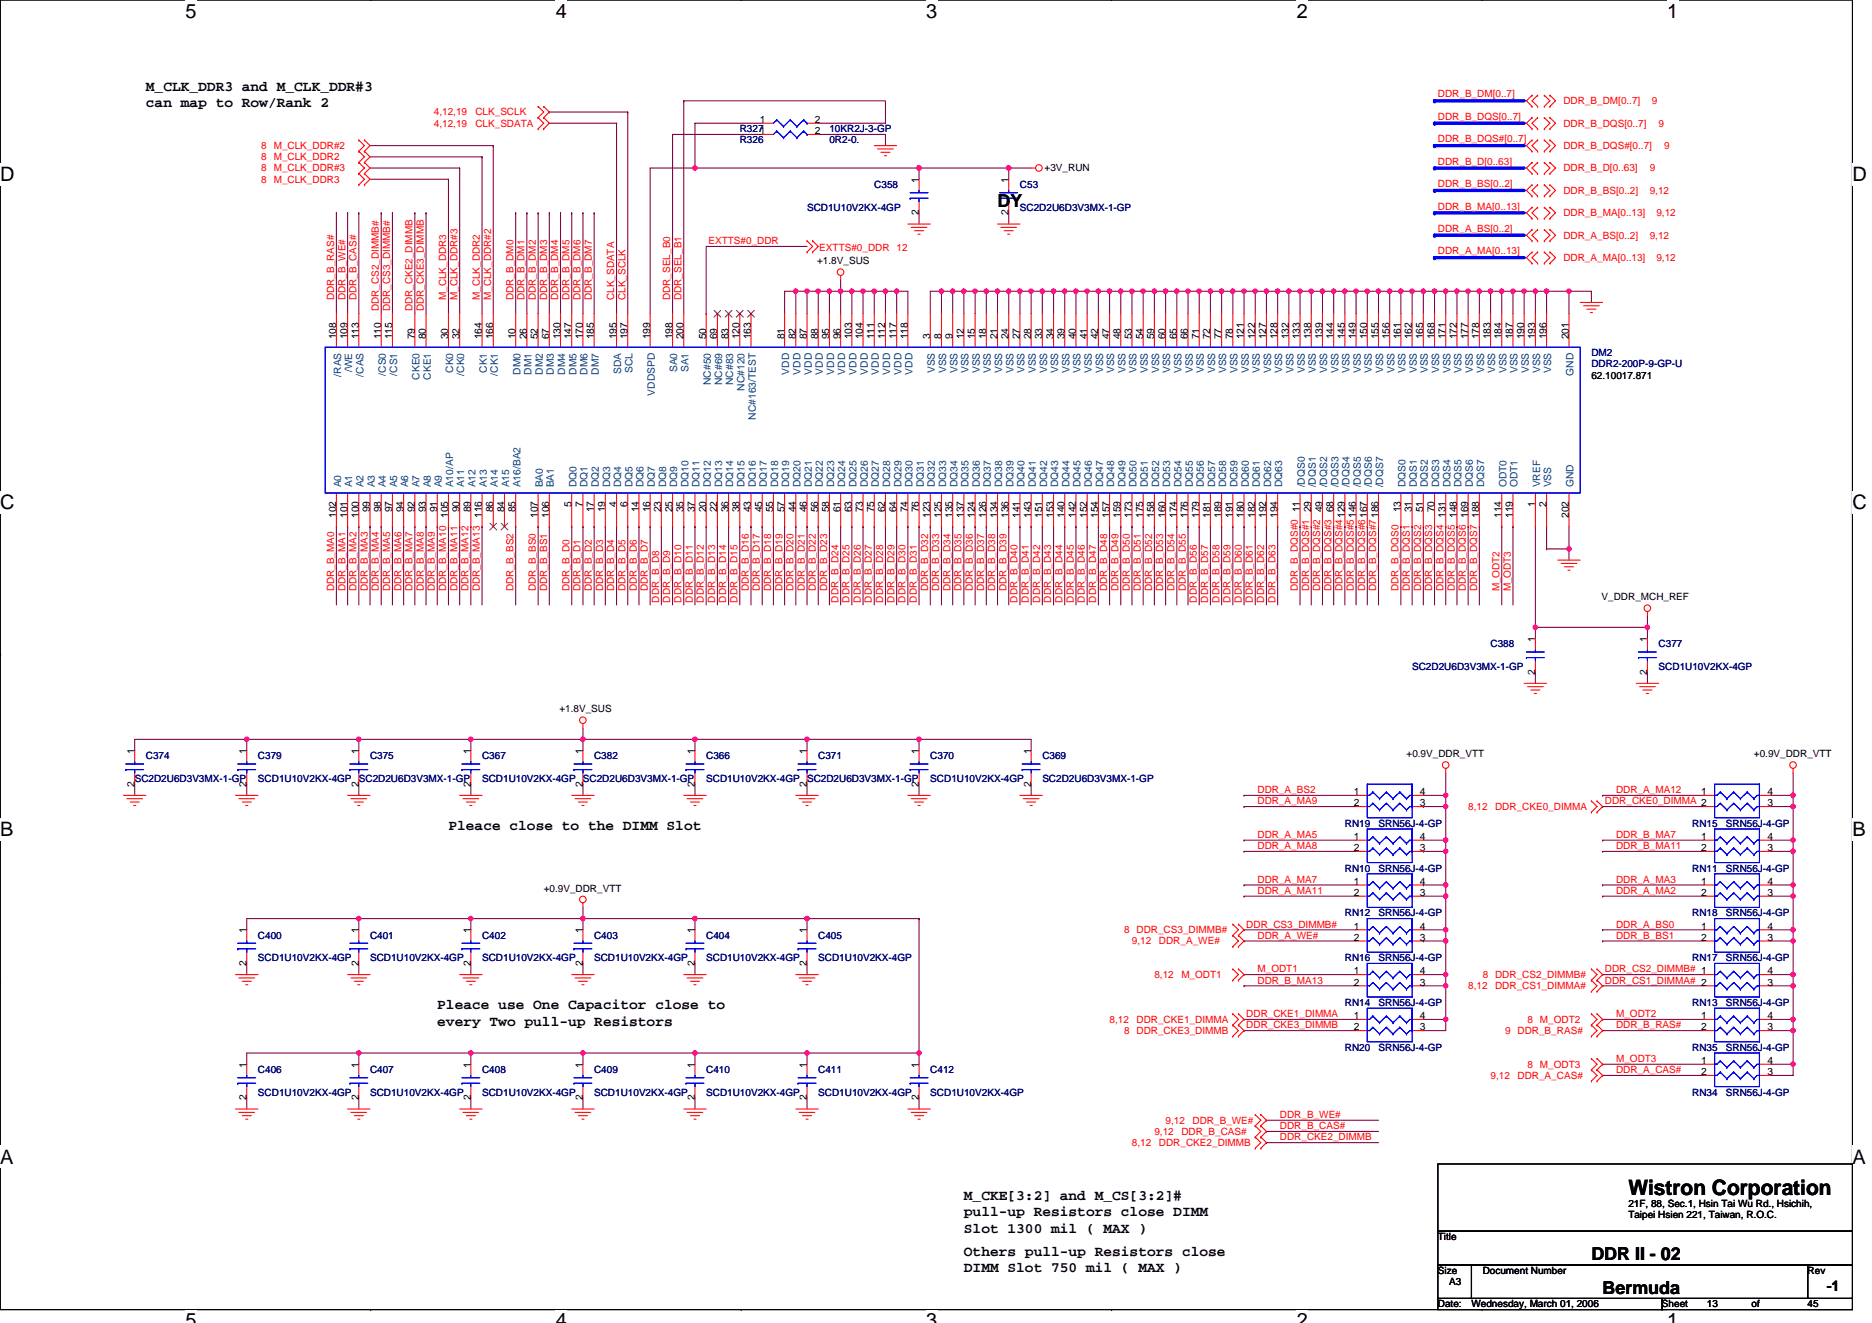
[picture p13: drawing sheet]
<svg xmlns="http://www.w3.org/2000/svg" width="297mm" height="210mm" viewBox="0 0 297 210" stroke-linecap="round" stroke-linejoin="round" font-family="sans-serif">
<defs><g id="words">
<text font-size="3.4" x="258.4" y="189.6">Wistron Corporation</text>
<g font-size="3.2">
<text x="29.4" y="2.8">5</text>
<text x="88.2" y="2.8">4</text>
<text x="147" y="2.8">3</text>
<text x="205.8" y="2.8">2</text>
<text x="264.5" y="2.8">1</text>
<text x="0" y="28.8">D</text>
<text x="293.9" y="28.8">D</text>
<text x="0" y="80.8">C</text>
<text x="293.9" y="80.8">C</text>
<text x="0" y="132.7">B</text>
<text x="293.9" y="132.7">B</text>
<text x="0" y="184.7">A</text>
<text x="293.9" y="184.7">A</text>
<text x="29.4" y="210.7">5</text>
<text x="88.2" y="210.7">4</text>
<text x="147" y="210.7">3</text>
<text x="205.8" y="210.7">2</text>
<text x="264.5" y="210.7">1</text>
</g>
<g font-size="2.8">
<text x="158.3" y="32.9">DY</text>
<text x="252.5" y="200">DDR II - 02</text>
<text x="254.3" y="205.3">Bermuda</text>
</g>
<g font-size="2.3">
<text x="23.2" y="14.4">M_CLK_DDR3 and M_CLK_DDR#3</text>
<text x="23.2" y="17">can map to Row/Rank 2</text>
<text x="71.2" y="131.7">Pleace close to the DIMM Slot</text>
<text x="69.4" y="160.2">Pleace use One Capacitor close to</text>
<text x="69.4" y="162.8">every Two pull-up Resistors</text>
<text x="152.9" y="190.4">M_CKE[3:2] and M_CS[3:2]#</text>
<text x="152.9" y="193">pull-up Resistors close DIMM</text>
<text x="152.9" y="195.6">Slot 1300 mil ( MAX )</text>
<text x="152.9" y="199.3">Others pull-up Resistors close</text>
<text x="152.9" y="201.9">DIMM Slot 750 mil ( MAX )</text>
<text x="289.9" y="204.8">-1</text>
</g>
<g font-size="1.6" fill="#f00">
<text x="228.2" y="15.5">DDR_B_DM[0..7]</text>
<text x="248.1" y="16.5">DDR_B_DM[0..7]</text>
<text x="262.1" y="16.5">9</text>
<text x="41.5" y="23.6">8 M_CLK_DDR#2</text>
<text x="68.9" y="18.3">4,12,19</text>
<text x="68.9" y="20.1">4,12,19</text>
<text x="75.4" y="18.3">CLK_SCLK</text>
<text x="75.4" y="20.1">CLK_SDATA</text>
<text x="228.2" y="19">DDR_B_DQS[0..7]</text>
<text x="228.2" y="22.6">DDR_B_DQS#[0..7]</text>
<text x="248.1" y="23.6">DDR_B_DQS#[0..7]</text>
<text x="248.1" y="20.1">DDR_B_DQS[0..7]</text>
<text x="263.2" y="20.1">9</text>
<text x="264.1" y="23.6">9</text>
<text x="41.5" y="27.2">8 M_CLK_DDR#3</text>
<text x="41.5" y="29">8 M_CLK_DDR3</text>
<text x="41.5" y="25.4">8 M_CLK_DDR2</text>
<text x="228.2" y="26.1">DDR_B_D[0..63]</text>
<text x="228.2" y="29.7">DDR_B_BS[0..2]</text>
<text x="248.1" y="27.2">DDR_B_D[0..63]</text>
<text x="261.8" y="27.2">9</text>
<text x="228.2" y="33.3">DDR_B_MA[0..13]</text>
<text x="248.1" y="34.3">DDR_B_MA[0..13]</text>
<text x="248.1" y="30.8">DDR_B_BS[0..2]</text>
<text x="261.8" y="30.8">9,12</text>
<text x="262.8" y="34.3">9,12</text>
<text x="112.4" y="38.8">EXTTS#0_DDR</text>
<text x="130" y="39.8">EXTTS#0_DDR 12</text>
<text x="228.2" y="40.4">DDR_A_MA[0..13]</text>
<text x="228.2" y="36.8">DDR_A_BS[0..2]</text>
<text x="248.1" y="41.4">DDR_A_MA[0..13]</text>
<text x="248.1" y="37.9">DDR_A_BS[0..2]</text>
<text x="261.8" y="37.9">9,12</text>
<text x="262.8" y="41.4">9,12</text>
<text x="53" y="47.6" transform="rotate(-90 53 47.6)">DDR_B_RAS#</text>
<text x="54.8" y="47.6" transform="rotate(-90 54.8 47.6)">DDR_B_WE#</text>
<text x="56.6" y="47.6" transform="rotate(-90 56.6 47.6)">DDR_B_CAS#</text>
<text x="70.8" y="47.6" transform="rotate(-90 70.8 47.6)">M_CLK_DDR3</text>
<text x="72.6" y="47.6" transform="rotate(-90 72.6 47.6)">M_CLK_DDR#3</text>
<text x="76.1" y="47.6" transform="rotate(-90 76.1 47.6)">M_CLK_DDR2</text>
<text x="77.9" y="47.6" transform="rotate(-90 77.9 47.6)">M_CLK_DDR#2</text>
<text x="81.5" y="47.6" transform="rotate(-90 81.5 47.6)">DDR_B_DM0</text>
<text x="83.2" y="47.6" transform="rotate(-90 83.2 47.6)">DDR_B_DM1</text>
<text x="85" y="47.6" transform="rotate(-90 85 47.6)">DDR_B_DM2</text>
<text x="86.8" y="47.6" transform="rotate(-90 86.8 47.6)">DDR_B_DM3</text>
<text x="88.6" y="47.6" transform="rotate(-90 88.6 47.6)">DDR_B_DM4</text>
<text x="90.4" y="47.6" transform="rotate(-90 90.4 47.6)">DDR_B_DM5</text>
<text x="92.1" y="47.6" transform="rotate(-90 92.1 47.6)">DDR_B_DM6</text>
<text x="93.9" y="47.6" transform="rotate(-90 93.9 47.6)">DDR_B_DM7</text>
<text x="97.5" y="47.6" transform="rotate(-90 97.5 47.6)">CLK_SDATA</text>
<text x="99.2" y="47.6" transform="rotate(-90 99.2 47.6)">CLK_SCLK</text>
<text x="106.4" y="47.6" transform="rotate(-90 106.4 47.6)">DDR_SEL_B0</text>
<text x="108.1" y="47.6" transform="rotate(-90 108.1 47.6)">DDR_SEL_B1</text>
<text x="60.1" y="49.4" transform="rotate(-90 60.1 49.4)">DDR_CS2_DIMMB#</text>
<text x="61.9" y="49.4" transform="rotate(-90 61.9 49.4)">DDR_CS3_DIMMB#</text>
<text x="65.5" y="49.4" transform="rotate(-90 65.5 49.4)">DDR_CKE2_DIMMB</text>
<text x="67.2" y="49.4" transform="rotate(-90 67.2 49.4)">DDR_CKE3_DIMMB</text>
<text x="53" y="93.9" transform="rotate(-90 53 93.9)">DDR_B_MA0</text>
<text x="54.8" y="93.9" transform="rotate(-90 54.8 93.9)">DDR_B_MA1</text>
<text x="56.6" y="93.9" transform="rotate(-90 56.6 93.9)">DDR_B_MA2</text>
<text x="58.4" y="93.9" transform="rotate(-90 58.4 93.9)">DDR_B_MA3</text>
<text x="60.1" y="93.9" transform="rotate(-90 60.1 93.9)">DDR_B_MA4</text>
<text x="61.9" y="93.9" transform="rotate(-90 61.9 93.9)">DDR_B_MA5</text>
<text x="63.7" y="93.9" transform="rotate(-90 63.7 93.9)">DDR_B_MA6</text>
<text x="65.5" y="93.9" transform="rotate(-90 65.5 93.9)">DDR_B_MA7</text>
<text x="67.2" y="93.9" transform="rotate(-90 67.2 93.9)">DDR_B_MA8</text>
<text x="69" y="93.9" transform="rotate(-90 69 93.9)">DDR_B_MA9</text>
<text x="70.8" y="93.9" transform="rotate(-90 70.8 93.9)">DDR_B_MA10</text>
<text x="72.6" y="93.9" transform="rotate(-90 72.6 93.9)">DDR_B_MA11</text>
<text x="74.4" y="93.9" transform="rotate(-90 74.4 93.9)">DDR_B_MA12</text>
<text x="76.1" y="93.9" transform="rotate(-90 76.1 93.9)">DDR_B_MA13</text>
<text x="81.5" y="93.9" transform="rotate(-90 81.5 93.9)">DDR_B_BS2</text>
<text x="85" y="93.9" transform="rotate(-90 85 93.9)">DDR_B_BS0</text>
<text x="86.8" y="93.9" transform="rotate(-90 86.8 93.9)">DDR_B_BS1</text>
<text x="90.4" y="93.9" transform="rotate(-90 90.4 93.9)">DDR_B_D0</text>
<text x="92.1" y="93.9" transform="rotate(-90 92.1 93.9)">DDR_B_D1</text>
<text x="93.9" y="93.9" transform="rotate(-90 93.9 93.9)">DDR_B_D2</text>
<text x="95.7" y="93.9" transform="rotate(-90 95.7 93.9)">DDR_B_D3</text>
<text x="97.5" y="93.9" transform="rotate(-90 97.5 93.9)">DDR_B_D4</text>
<text x="99.2" y="93.9" transform="rotate(-90 99.2 93.9)">DDR_B_D5</text>
<text x="101" y="93.9" transform="rotate(-90 101 93.9)">DDR_B_D6</text>
<text x="102.8" y="93.9" transform="rotate(-90 102.8 93.9)">DDR_B_D7</text>
<text x="104.6" y="95.7" transform="rotate(-90 104.6 95.7)">DDR_B_D8</text>
<text x="106.4" y="95.7" transform="rotate(-90 106.4 95.7)">DDR_B_D9</text>
<text x="108.1" y="95.7" transform="rotate(-90 108.1 95.7)">DDR_B_D10</text>
<text x="109.9" y="95.7" transform="rotate(-90 109.9 95.7)">DDR_B_D11</text>
<text x="111.7" y="95.7" transform="rotate(-90 111.7 95.7)">DDR_B_D12</text>
<text x="113.5" y="95.7" transform="rotate(-90 113.5 95.7)">DDR_B_D13</text>
<text x="115.2" y="95.7" transform="rotate(-90 115.2 95.7)">DDR_B_D14</text>
<text x="117" y="95.7" transform="rotate(-90 117 95.7)">DDR_B_D15</text>
<text x="118.8" y="93.9" transform="rotate(-90 118.8 93.9)">DDR_B_D16</text>
<text x="120.6" y="93.9" transform="rotate(-90 120.6 93.9)">DDR_B_D17</text>
<text x="122.4" y="93.9" transform="rotate(-90 122.4 93.9)">DDR_B_D18</text>
<text x="124.1" y="93.9" transform="rotate(-90 124.1 93.9)">DDR_B_D19</text>
<text x="125.9" y="93.9" transform="rotate(-90 125.9 93.9)">DDR_B_D20</text>
<text x="127.7" y="93.9" transform="rotate(-90 127.7 93.9)">DDR_B_D21</text>
<text x="129.5" y="93.9" transform="rotate(-90 129.5 93.9)">DDR_B_D22</text>
<text x="131.3" y="93.9" transform="rotate(-90 131.3 93.9)">DDR_B_D23</text>
<text x="133" y="95.7" transform="rotate(-90 133 95.7)">DDR_B_D24</text>
<text x="134.8" y="95.7" transform="rotate(-90 134.8 95.7)">DDR_B_D25</text>
<text x="136.6" y="95.7" transform="rotate(-90 136.6 95.7)">DDR_B_D26</text>
<text x="138.4" y="95.7" transform="rotate(-90 138.4 95.7)">DDR_B_D27</text>
<text x="140.1" y="95.7" transform="rotate(-90 140.1 95.7)">DDR_B_D28</text>
<text x="141.9" y="95.7" transform="rotate(-90 141.9 95.7)">DDR_B_D29</text>
<text x="143.7" y="95.7" transform="rotate(-90 143.7 95.7)">DDR_B_D30</text>
<text x="145.5" y="95.7" transform="rotate(-90 145.5 95.7)">DDR_B_D31</text>
<text x="147.3" y="93.9" transform="rotate(-90 147.3 93.9)">DDR_B_D32</text>
<text x="149" y="93.9" transform="rotate(-90 149 93.9)">DDR_B_D33</text>
<text x="150.8" y="93.9" transform="rotate(-90 150.8 93.9)">DDR_B_D34</text>
<text x="152.6" y="93.9" transform="rotate(-90 152.6 93.9)">DDR_B_D35</text>
<text x="154.4" y="93.9" transform="rotate(-90 154.4 93.9)">DDR_B_D36</text>
<text x="156.1" y="93.9" transform="rotate(-90 156.1 93.9)">DDR_B_D37</text>
<text x="157.9" y="93.9" transform="rotate(-90 157.9 93.9)">DDR_B_D38</text>
<text x="159.7" y="93.9" transform="rotate(-90 159.7 93.9)">DDR_B_D39</text>
<text x="161.5" y="95.7" transform="rotate(-90 161.5 95.7)">DDR_B_D40</text>
<text x="163.3" y="95.7" transform="rotate(-90 163.3 95.7)">DDR_B_D41</text>
<text x="165" y="95.7" transform="rotate(-90 165 95.7)">DDR_B_D42</text>
<text x="166.8" y="95.7" transform="rotate(-90 166.8 95.7)">DDR_B_D43</text>
<text x="168.6" y="95.7" transform="rotate(-90 168.6 95.7)">DDR_B_D44</text>
<text x="170.4" y="95.7" transform="rotate(-90 170.4 95.7)">DDR_B_D45</text>
<text x="172.1" y="95.7" transform="rotate(-90 172.1 95.7)">DDR_B_D46</text>
<text x="173.9" y="95.7" transform="rotate(-90 173.9 95.7)">DDR_B_D47</text>
<text x="175.7" y="93.9" transform="rotate(-90 175.7 93.9)">DDR_B_D48</text>
<text x="177.5" y="93.9" transform="rotate(-90 177.5 93.9)">DDR_B_D49</text>
<text x="179.3" y="93.9" transform="rotate(-90 179.3 93.9)">DDR_B_D50</text>
<text x="181" y="93.9" transform="rotate(-90 181 93.9)">DDR_B_D51</text>
<text x="182.8" y="93.9" transform="rotate(-90 182.8 93.9)">DDR_B_D52</text>
<text x="184.6" y="93.9" transform="rotate(-90 184.6 93.9)">DDR_B_D53</text>
<text x="186.4" y="93.9" transform="rotate(-90 186.4 93.9)">DDR_B_D54</text>
<text x="188.1" y="93.9" transform="rotate(-90 188.1 93.9)">DDR_B_D55</text>
<text x="189.9" y="95.7" transform="rotate(-90 189.9 95.7)">DDR_B_D56</text>
<text x="191.7" y="95.7" transform="rotate(-90 191.7 95.7)">DDR_B_D57</text>
<text x="193.5" y="95.7" transform="rotate(-90 193.5 95.7)">DDR_B_D58</text>
<text x="195.3" y="95.7" transform="rotate(-90 195.3 95.7)">DDR_B_D59</text>
<text x="197" y="95.7" transform="rotate(-90 197 95.7)">DDR_B_D60</text>
<text x="198.8" y="95.7" transform="rotate(-90 198.8 95.7)">DDR_B_D61</text>
<text x="200.6" y="95.7" transform="rotate(-90 200.6 95.7)">DDR_B_D62</text>
<text x="202.4" y="95.7" transform="rotate(-90 202.4 95.7)">DDR_B_D63</text>
<text x="205.9" y="93.9" transform="rotate(-90 205.9 93.9)">DDR_B_DQS#0</text>
<text x="207.7" y="93.9" transform="rotate(-90 207.7 93.9)">DDR_B_DQS#1</text>
<text x="209.5" y="93.9" transform="rotate(-90 209.5 93.9)">DDR_B_DQS#2</text>
<text x="211.3" y="93.9" transform="rotate(-90 211.3 93.9)">DDR_B_DQS#3</text>
<text x="213" y="93.9" transform="rotate(-90 213 93.9)">DDR_B_DQS#4129</text>
<text x="214.8" y="93.9" transform="rotate(-90 214.8 93.9)">DDR_B_DQS#5146</text>
<text x="216.6" y="93.9" transform="rotate(-90 216.6 93.9)">DDR_B_DQS#6167</text>
<text x="218.4" y="93.9" transform="rotate(-90 218.4 93.9)">DDR_B_DQS#7186</text>
<text x="221.9" y="93.9" transform="rotate(-90 221.9 93.9)">DDR_B_DQS0</text>
<text x="223.7" y="93.9" transform="rotate(-90 223.7 93.9)">DDR_B_DQS1</text>
<text x="225.5" y="93.9" transform="rotate(-90 225.5 93.9)">DDR_B_DQS2</text>
<text x="227.3" y="93.9" transform="rotate(-90 227.3 93.9)">DDR_B_DQS3</text>
<text x="229" y="93.9" transform="rotate(-90 229 93.9)">DDR_B_DQS4</text>
<text x="230.8" y="93.9" transform="rotate(-90 230.8 93.9)">DDR_B_DQS5</text>
<text x="232.6" y="93.9" transform="rotate(-90 232.6 93.9)">DDR_B_DQS6</text>
<text x="234.4" y="93.9" transform="rotate(-90 234.4 93.9)">DDR_B_DQS7</text>
<text x="237.9" y="93.9" transform="rotate(-90 237.9 93.9)">M_ODT2</text>
<text x="239.7" y="93.9" transform="rotate(-90 239.7 93.9)">M_ODT3</text>
<text x="199.5" y="125.9">DDR_A_BS2</text>
<text x="256.4" y="125.9">DDR_A_MA12</text>
<text x="199.5" y="127.7">DDR_A_MA9</text>
<text x="233" y="128.5">8,12</text>
<text x="237.2" y="128.5">DDR_CKE0_DIMMA</text>
<text x="254.7" y="127.7">DDR_CKE0_DIMMA 2</text>
<text x="199.5" y="134.8">DDR_A_MA8</text>
<text x="199.5" y="133">DDR_A_MA5</text>
<text x="256.4" y="133">DDR_B_MA7</text>
<text x="256.4" y="134.8">DDR_B_MA11</text>
<text x="199.5" y="140.1">DDR_A_MA7</text>
<text x="199.5" y="141.9">DDR_A_MA11</text>
<text x="256.4" y="141.9">DDR_A_MA2</text>
<text x="256.4" y="140.1">DDR_A_MA3</text>
<text x="178.4" y="148.1">8 DDR_CS3_DIMMB#</text>
<text x="179.6" y="149.9">9,12</text>
<text x="183.9" y="149.9">DDR_A_WE#</text>
<text x="197.8" y="147.2">DDR_CS3_DIMMB#</text>
<text x="199.5" y="149">DDR_A_WE#</text>
<text x="256.4" y="147.2">DDR_A_BS0</text>
<text x="256.4" y="149">DDR_B_BS1</text>
<text x="183.2" y="155.2">8,12</text>
<text x="187.4" y="155.2">M_ODT1</text>
<text x="199.5" y="154.3">M_ODT1</text>
<text x="235.3" y="155.2">8 DDR_CS2_DIMMB#</text>
<text x="254.7" y="154.3">DDR_CS2_DIMMB# 1</text>
<text x="197.8" y="161.4">DDR_CKE1_DIMMA</text>
<text x="199.5" y="156.1">DDR_B_MA13</text>
<text x="233" y="157">8,12</text>
<text x="237.2" y="157">DDR_CS1_DIMMA#</text>
<text x="254.7" y="156.1">DDR_CS1_DIMMA# 2</text>
<text x="256.4" y="161.4">M_ODT2</text>
<text x="176.1" y="162.3">8,12</text>
<text x="178.4" y="164.1">8 DDR_CKE3_DIMMB</text>
<text x="180.3" y="162.3">DDR_CKE1_DIMMA</text>
<text x="197.8" y="163.2">DDR_CKE3_DIMMB</text>
<text x="238.8" y="164.1">9 DDR_B_RAS#</text>
<text x="242.4" y="162.3">8 M_ODT2</text>
<text x="256.4" y="163.2">DDR_B_RAS#</text>
<text x="236.5" y="171.2">9,12</text>
<text x="240.8" y="171.2">DDR_A_CAS#</text>
<text x="242.4" y="169.4">8 M_ODT3</text>
<text x="256.4" y="170.3">DDR_A_CAS#</text>
<text x="256.4" y="168.6">M_ODT3</text>
<text x="185" y="178.3">9,12</text>
<text x="189.2" y="178.3">DDR_B_WE#</text>
<text x="203.1" y="179.2">DDR_B_CAS#</text>
<text x="203.1" y="177.4">DDR_B_WE#</text>
<text x="179.6" y="181.9">8,12</text>
<text x="183.2" y="180.1">9,12</text>
<text x="183.9" y="181.9">DDR_CKE2_DIMMB</text>
<text x="187.4" y="180.1">DDR_B_CAS#</text>
<text x="203.1" y="181">DDR_CKE2_DIMMB</text>
</g>
<g font-size="1.6" fill="#000080">
<text x="117.4" y="22.8">R326</text>
<text x="117.4" y="21">R3271</text>
<text x="131.6" y="22.8">0R2-0.</text>
<text x="131.6" y="21">10KR2J-3-GP</text>
<text x="138.7" y="29.9">C358</text>
<text x="161.8" y="29.9">C53</text>
<text x="128.1" y="33.4">SCD1U10V2KX-4GP</text>
<text x="161.8" y="33.4">SC2D2U6D3V3MX-1-GP</text>
<text x="252.5" y="56.5">DM2</text>
<text x="252.5" y="58.3">DDR2-200P-9-GP-U</text>
<text x="224.1" y="106.3">SC2D2U6D3V3MX-1-GP</text>
<text x="236.5" y="102.8">C388</text>
<text x="263.2" y="102.8">C377</text>
<text x="263.2" y="106.3">SCD1U10V2KX-4GP</text>
<text x="21.4" y="124.1">SC2D2U6D3V3MX-1-GP</text>
<text x="23.2" y="120.5">C374</text>
<text x="40.9" y="120.5">C379</text>
<text x="40.9" y="124.1">SCD1U10V2KX-4GP</text>
<text x="56.9" y="124.1">SC2D2U6D3V3MX-1-GP</text>
<text x="58.7" y="120.5">C375</text>
<text x="76.5" y="120.5">C367</text>
<text x="76.5" y="124.1">SCD1U10V2KX-4GP</text>
<text x="92.5" y="124.1">SC2D2U6D3V3MX-1-GP</text>
<text x="94.3" y="120.5">C382</text>
<text x="112.1" y="120.5">C366</text>
<text x="112.1" y="124.1">SCD1U10V2KX-4GP</text>
<text x="128.1" y="124.1">SC2D2U6D3V3MX-1-GP</text>
<text x="129.8" y="120.5">C371</text>
<text x="147.6" y="120.5">C370</text>
<text x="147.6" y="124.1">SCD1U10V2KX-4GP</text>
<text x="165.4" y="120.5">C369</text>
<text x="165.4" y="124.1">SC2D2U6D3V3MX-1-GP</text>
<text x="213.4" y="131.2">RN19</text>
<text x="218.7" y="131.2">SRN56J-4-GP</text>
<text x="268.5" y="131.2">RN15</text>
<text x="273.8" y="131.2">SRN56J-4-GP</text>
<text x="213.4" y="138.3">RN10</text>
<text x="218.7" y="138.3">SRN56J-4-GP</text>
<text x="268.5" y="138.3">RN11</text>
<text x="273.8" y="138.3">SRN56J-4-GP</text>
<text x="40.9" y="149">C400</text>
<text x="58.7" y="149">C401</text>
<text x="76.5" y="149">C402</text>
<text x="94.3" y="149">C403</text>
<text x="112.1" y="149">C404</text>
<text x="129.8" y="149">C405</text>
<text x="213.4" y="145.4">RN12</text>
<text x="218.7" y="145.4">SRN56J-4-GP</text>
<text x="268.5" y="145.4">RN18</text>
<text x="273.8" y="145.4">SRN56J-4-GP</text>
<text x="40.9" y="152.5">SCD1U10V2KX-4GP</text>
<text x="58.7" y="152.5">SCD1U10V2KX-4GP</text>
<text x="76.5" y="152.5">SCD1U10V2KX-4GP</text>
<text x="94.3" y="152.5">SCD1U10V2KX-4GP</text>
<text x="112.1" y="152.5">SCD1U10V2KX-4GP</text>
<text x="129.8" y="152.5">SCD1U10V2KX-4GP</text>
<text x="213.4" y="152.5">RN16</text>
<text x="218.7" y="152.5">SRN56J-4-GP</text>
<text x="268.5" y="152.5">RN17</text>
<text x="273.8" y="152.5">SRN56J-4-GP</text>
<text x="213.4" y="159.7">RN14</text>
<text x="218.7" y="159.7">SRN56J-4-GP</text>
<text x="268.5" y="159.7">RN13</text>
<text x="273.8" y="159.7">SRN56J-4-GP</text>
<text x="213.4" y="166.8">RN20</text>
<text x="218.7" y="166.8">SRN56J-4-GP</text>
<text x="268.5" y="166.8">RN35</text>
<text x="273.8" y="166.8">SRN56J-4-GP</text>
<text x="40.9" y="170.3">C406</text>
<text x="40.9" y="173.9">SCD1U10V2KX-4GP</text>
<text x="58.7" y="170.3">C407</text>
<text x="58.7" y="173.9">SCD1U10V2KX-4GP</text>
<text x="76.5" y="170.3">C408</text>
<text x="76.5" y="173.9">SCD1U10V2KX-4GP</text>
<text x="94.3" y="170.3">C409</text>
<text x="94.3" y="173.9">SCD1U10V2KX-4GP</text>
<text x="112.1" y="170.3">C410</text>
<text x="112.1" y="173.9">SCD1U10V2KX-4GP</text>
<text x="129.8" y="170.3">C411</text>
<text x="129.8" y="173.9">SCD1U10V2KX-4GP</text>
<text x="147.6" y="170.3">C412</text>
<text x="147.6" y="173.9">SCD1U10V2KX-4GP</text>
<text x="268.5" y="173.9">RN34</text>
<text x="273.8" y="173.9">SRN56J-4-GP</text>
</g>
<g font-size="1.6">
<text x="120.6" y="19.5">1</text>
<text x="129.3" y="21.3">2</text>
<text x="129.3" y="19.5">2</text>
<text x="145.8" y="29" transform="rotate(-90 145.8 29)">1</text>
<text x="160" y="29" transform="rotate(-90 160 29)">1</text>
<text x="165.8" y="27.2">+3V_RUN</text>
<text x="145.8" y="34.2" transform="rotate(-90 145.8 34.2)">2</text>
<text x="160" y="34.2" transform="rotate(-90 160 34.2)">2</text>
<text x="129.7" y="42">+1.8V_SUS</text>
<text x="53.4" y="53.9" transform="rotate(-90 53.4 53.9)">108</text>
<text x="55.1" y="53.9" transform="rotate(-90 55.1 53.9)">109</text>
<text x="56.9" y="53.9" transform="rotate(-90 56.9 53.9)">113</text>
<text x="60.5" y="53.9" transform="rotate(-90 60.5 53.9)">110</text>
<text x="62.2" y="53.9" transform="rotate(-90 62.2 53.9)">115</text>
<text x="65.8" y="53.9" transform="rotate(-90 65.8 53.9)">79</text>
<text x="67.6" y="53.9" transform="rotate(-90 67.6 53.9)">80</text>
<text x="71.1" y="53.9" transform="rotate(-90 71.1 53.9)">30</text>
<text x="72.9" y="53.9" transform="rotate(-90 72.9 53.9)">32</text>
<text x="76.5" y="53.9" transform="rotate(-90 76.5 53.9)">164</text>
<text x="78.2" y="53.9" transform="rotate(-90 78.2 53.9)">166</text>
<text x="81.8" y="53.9" transform="rotate(-90 81.8 53.9)">10</text>
<text x="83.6" y="53.9" transform="rotate(-90 83.6 53.9)">26</text>
<text x="85.4" y="53.9" transform="rotate(-90 85.4 53.9)">52</text>
<text x="87.1" y="53.9" transform="rotate(-90 87.1 53.9)">67</text>
<text x="88.9" y="53.9" transform="rotate(-90 88.9 53.9)">130</text>
<text x="90.7" y="53.9" transform="rotate(-90 90.7 53.9)">147</text>
<text x="92.5" y="53.9" transform="rotate(-90 92.5 53.9)">170</text>
<text x="94.3" y="53.9" transform="rotate(-90 94.3 53.9)">185</text>
<text x="97.8" y="53.9" transform="rotate(-90 97.8 53.9)">195</text>
<text x="99.6" y="53.9" transform="rotate(-90 99.6 53.9)">197</text>
<text x="103.1" y="53.9" transform="rotate(-90 103.1 53.9)">199</text>
<text x="106.7" y="53.9" transform="rotate(-90 106.7 53.9)">198</text>
<text x="108.5" y="53.9" transform="rotate(-90 108.5 53.9)">200</text>
<text x="112" y="53.9" transform="rotate(-90 112 53.9)">50</text>
<text x="113.8" y="53.9" transform="rotate(-90 113.8 53.9)">69</text>
<text x="115.6" y="53.9" transform="rotate(-90 115.6 53.9)">83</text>
<text x="117.4" y="53.9" transform="rotate(-90 117.4 53.9)">120</text>
<text x="119.1" y="53.9" transform="rotate(-90 119.1 53.9)">163</text>
<text x="124.5" y="53.9" transform="rotate(-90 124.5 53.9)">81</text>
<text x="126.3" y="53.9" transform="rotate(-90 126.3 53.9)">82</text>
<text x="128" y="53.9" transform="rotate(-90 128 53.9)">87</text>
<text x="129.8" y="53.9" transform="rotate(-90 129.8 53.9)">88</text>
<text x="131.6" y="53.9" transform="rotate(-90 131.6 53.9)">95</text>
<text x="133.4" y="53.9" transform="rotate(-90 133.4 53.9)">96</text>
<text x="135.1" y="53.9" transform="rotate(-90 135.1 53.9)">103</text>
<text x="136.9" y="53.9" transform="rotate(-90 136.9 53.9)">104</text>
<text x="138.7" y="53.9" transform="rotate(-90 138.7 53.9)">111</text>
<text x="140.5" y="53.9" transform="rotate(-90 140.5 53.9)">112</text>
<text x="142.3" y="53.9" transform="rotate(-90 142.3 53.9)">117</text>
<text x="144" y="53.9" transform="rotate(-90 144 53.9)">118</text>
<text x="147.6" y="53.9" transform="rotate(-90 147.6 53.9)">3</text>
<text x="149.4" y="53.9" transform="rotate(-90 149.4 53.9)">8</text>
<text x="151.1" y="53.9" transform="rotate(-90 151.1 53.9)">9</text>
<text x="152.9" y="53.9" transform="rotate(-90 152.9 53.9)">12</text>
<text x="154.7" y="53.9" transform="rotate(-90 154.7 53.9)">15</text>
<text x="156.5" y="53.9" transform="rotate(-90 156.5 53.9)">18</text>
<text x="158.3" y="53.9" transform="rotate(-90 158.3 53.9)">21</text>
<text x="160" y="53.9" transform="rotate(-90 160 53.9)">24</text>
<text x="161.8" y="53.9" transform="rotate(-90 161.8 53.9)">27</text>
<text x="163.6" y="53.9" transform="rotate(-90 163.6 53.9)">28</text>
<text x="165.4" y="53.9" transform="rotate(-90 165.4 53.9)">33</text>
<text x="167.1" y="53.9" transform="rotate(-90 167.1 53.9)">34</text>
<text x="168.9" y="53.9" transform="rotate(-90 168.9 53.9)">39</text>
<text x="170.7" y="53.9" transform="rotate(-90 170.7 53.9)">40</text>
<text x="172.5" y="53.9" transform="rotate(-90 172.5 53.9)">41</text>
<text x="174.3" y="53.9" transform="rotate(-90 174.3 53.9)">42</text>
<text x="176" y="53.9" transform="rotate(-90 176 53.9)">47</text>
<text x="177.8" y="53.9" transform="rotate(-90 177.8 53.9)">48</text>
<text x="179.6" y="53.9" transform="rotate(-90 179.6 53.9)">53</text>
<text x="181.4" y="53.9" transform="rotate(-90 181.4 53.9)">54</text>
<text x="183.2" y="53.9" transform="rotate(-90 183.2 53.9)">59</text>
<text x="184.9" y="53.9" transform="rotate(-90 184.9 53.9)">60</text>
<text x="186.7" y="53.9" transform="rotate(-90 186.7 53.9)">65</text>
<text x="188.5" y="53.9" transform="rotate(-90 188.5 53.9)">66</text>
<text x="190.3" y="53.9" transform="rotate(-90 190.3 53.9)">71</text>
<text x="192" y="53.9" transform="rotate(-90 192 53.9)">72</text>
<text x="193.8" y="53.9" transform="rotate(-90 193.8 53.9)">77</text>
<text x="195.6" y="53.9" transform="rotate(-90 195.6 53.9)">78</text>
<text x="197.4" y="53.9" transform="rotate(-90 197.4 53.9)">121</text>
<text x="199.2" y="53.9" transform="rotate(-90 199.2 53.9)">122</text>
<text x="200.9" y="53.9" transform="rotate(-90 200.9 53.9)">127</text>
<text x="202.7" y="53.9" transform="rotate(-90 202.7 53.9)">128</text>
<text x="204.5" y="53.9" transform="rotate(-90 204.5 53.9)">132</text>
<text x="206.3" y="53.9" transform="rotate(-90 206.3 53.9)">133</text>
<text x="208" y="53.9" transform="rotate(-90 208 53.9)">138</text>
<text x="209.8" y="53.9" transform="rotate(-90 209.8 53.9)">139</text>
<text x="211.6" y="53.9" transform="rotate(-90 211.6 53.9)">144</text>
<text x="213.4" y="53.9" transform="rotate(-90 213.4 53.9)">145</text>
<text x="215.2" y="53.9" transform="rotate(-90 215.2 53.9)">149</text>
<text x="216.9" y="53.9" transform="rotate(-90 216.9 53.9)">150</text>
<text x="218.7" y="53.9" transform="rotate(-90 218.7 53.9)">155</text>
<text x="220.5" y="53.9" transform="rotate(-90 220.5 53.9)">156</text>
<text x="222.3" y="53.9" transform="rotate(-90 222.3 53.9)">161</text>
<text x="224" y="53.9" transform="rotate(-90 224 53.9)">162</text>
<text x="225.8" y="53.9" transform="rotate(-90 225.8 53.9)">165</text>
<text x="227.6" y="53.9" transform="rotate(-90 227.6 53.9)">168</text>
<text x="229.4" y="53.9" transform="rotate(-90 229.4 53.9)">171</text>
<text x="231.2" y="53.9" transform="rotate(-90 231.2 53.9)">172</text>
<text x="232.9" y="53.9" transform="rotate(-90 232.9 53.9)">177</text>
<text x="234.7" y="53.9" transform="rotate(-90 234.7 53.9)">178</text>
<text x="236.5" y="53.9" transform="rotate(-90 236.5 53.9)">183</text>
<text x="238.3" y="53.9" transform="rotate(-90 238.3 53.9)">184</text>
<text x="240" y="53.9" transform="rotate(-90 240 53.9)">187</text>
<text x="241.8" y="53.9" transform="rotate(-90 241.8 53.9)">190</text>
<text x="243.6" y="53.9" transform="rotate(-90 243.6 53.9)">193</text>
<text x="245.4" y="53.9" transform="rotate(-90 245.4 53.9)">196</text>
<text x="248.9" y="53.9" transform="rotate(-90 248.9 53.9)">201</text>
<text x="252.5" y="60.1">62.10017.871</text>
<text x="53.4" y="82.2" transform="rotate(-90 53.4 82.2)">102</text>
<text x="55.1" y="82.2" transform="rotate(-90 55.1 82.2)">101</text>
<text x="56.9" y="82.2" transform="rotate(-90 56.9 82.2)">100</text>
<text x="58.7" y="81.3" transform="rotate(-90 58.7 81.3)">99</text>
<text x="60.5" y="81.3" transform="rotate(-90 60.5 81.3)">98</text>
<text x="62.2" y="81.3" transform="rotate(-90 62.2 81.3)">97</text>
<text x="64" y="81.3" transform="rotate(-90 64 81.3)">94</text>
<text x="65.8" y="81.3" transform="rotate(-90 65.8 81.3)">92</text>
<text x="67.6" y="81.3" transform="rotate(-90 67.6 81.3)">93</text>
<text x="69.4" y="81.3" transform="rotate(-90 69.4 81.3)">91</text>
<text x="71.1" y="82.2" transform="rotate(-90 71.1 82.2)">105</text>
<text x="72.9" y="81.3" transform="rotate(-90 72.9 81.3)">90</text>
<text x="74.7" y="81.3" transform="rotate(-90 74.7 81.3)">89</text>
<text x="76.5" y="82.2" transform="rotate(-90 76.5 82.2)">116</text>
<text x="78.2" y="81.3" transform="rotate(-90 78.2 81.3)">86</text>
<text x="80" y="81.3" transform="rotate(-90 80 81.3)">84</text>
<text x="81.8" y="81.3" transform="rotate(-90 81.8 81.3)">85</text>
<text x="85.4" y="82.2" transform="rotate(-90 85.4 82.2)">107</text>
<text x="87.1" y="82.2" transform="rotate(-90 87.1 82.2)">106</text>
<text x="90.7" y="80.4" transform="rotate(-90 90.7 80.4)">5</text>
<text x="92.5" y="80.4" transform="rotate(-90 92.5 80.4)">7</text>
<text x="94.3" y="81.3" transform="rotate(-90 94.3 81.3)">17</text>
<text x="96" y="81.3" transform="rotate(-90 96 81.3)">19</text>
<text x="97.8" y="80.4" transform="rotate(-90 97.8 80.4)">4</text>
<text x="99.6" y="80.4" transform="rotate(-90 99.6 80.4)">6</text>
<text x="101.4" y="81.3" transform="rotate(-90 101.4 81.3)">14</text>
<text x="103.1" y="81.3" transform="rotate(-90 103.1 81.3)">16</text>
<text x="104.9" y="81.3" transform="rotate(-90 104.9 81.3)">23</text>
<text x="106.7" y="81.3" transform="rotate(-90 106.7 81.3)">25</text>
<text x="108.5" y="81.3" transform="rotate(-90 108.5 81.3)">35</text>
<text x="110.3" y="81.3" transform="rotate(-90 110.3 81.3)">37</text>
<text x="112" y="81.3" transform="rotate(-90 112 81.3)">20</text>
<text x="113.8" y="81.3" transform="rotate(-90 113.8 81.3)">22</text>
<text x="115.6" y="81.3" transform="rotate(-90 115.6 81.3)">36</text>
<text x="117.4" y="81.3" transform="rotate(-90 117.4 81.3)">38</text>
<text x="119.1" y="81.3" transform="rotate(-90 119.1 81.3)">43</text>
<text x="120.9" y="81.3" transform="rotate(-90 120.9 81.3)">45</text>
<text x="122.7" y="81.3" transform="rotate(-90 122.7 81.3)">55</text>
<text x="124.5" y="81.3" transform="rotate(-90 124.5 81.3)">57</text>
<text x="126.3" y="81.3" transform="rotate(-90 126.3 81.3)">44</text>
<text x="128" y="81.3" transform="rotate(-90 128 81.3)">46</text>
<text x="129.8" y="81.3" transform="rotate(-90 129.8 81.3)">56</text>
<text x="131.6" y="81.3" transform="rotate(-90 131.6 81.3)">58</text>
<text x="133.4" y="81.3" transform="rotate(-90 133.4 81.3)">61</text>
<text x="135.1" y="81.3" transform="rotate(-90 135.1 81.3)">63</text>
<text x="136.9" y="81.3" transform="rotate(-90 136.9 81.3)">73</text>
<text x="138.7" y="81.3" transform="rotate(-90 138.7 81.3)">75</text>
<text x="140.5" y="81.3" transform="rotate(-90 140.5 81.3)">62</text>
<text x="142.3" y="81.3" transform="rotate(-90 142.3 81.3)">64</text>
<text x="144" y="81.3" transform="rotate(-90 144 81.3)">74</text>
<text x="145.8" y="81.3" transform="rotate(-90 145.8 81.3)">76</text>
<text x="147.6" y="82.2" transform="rotate(-90 147.6 82.2)">123</text>
<text x="149.4" y="82.2" transform="rotate(-90 149.4 82.2)">125</text>
<text x="151.1" y="82.2" transform="rotate(-90 151.1 82.2)">135</text>
<text x="152.9" y="82.2" transform="rotate(-90 152.9 82.2)">137</text>
<text x="154.7" y="82.2" transform="rotate(-90 154.7 82.2)">124</text>
<text x="156.5" y="82.2" transform="rotate(-90 156.5 82.2)">126</text>
<text x="158.3" y="82.2" transform="rotate(-90 158.3 82.2)">134</text>
<text x="160" y="82.2" transform="rotate(-90 160 82.2)">136</text>
<text x="161.8" y="82.2" transform="rotate(-90 161.8 82.2)">141</text>
<text x="163.6" y="82.2" transform="rotate(-90 163.6 82.2)">143</text>
<text x="165.4" y="82.2" transform="rotate(-90 165.4 82.2)">151</text>
<text x="167.1" y="82.2" transform="rotate(-90 167.1 82.2)">153</text>
<text x="168.9" y="82.2" transform="rotate(-90 168.9 82.2)">140</text>
<text x="170.7" y="82.2" transform="rotate(-90 170.7 82.2)">142</text>
<text x="172.5" y="82.2" transform="rotate(-90 172.5 82.2)">152</text>
<text x="174.3" y="82.2" transform="rotate(-90 174.3 82.2)">154</text>
<text x="176" y="82.2" transform="rotate(-90 176 82.2)">157</text>
<text x="177.8" y="82.2" transform="rotate(-90 177.8 82.2)">159</text>
<text x="179.6" y="82.2" transform="rotate(-90 179.6 82.2)">173</text>
<text x="181.4" y="82.2" transform="rotate(-90 181.4 82.2)">175</text>
<text x="183.2" y="82.2" transform="rotate(-90 183.2 82.2)">158</text>
<text x="184.9" y="82.2" transform="rotate(-90 184.9 82.2)">160</text>
<text x="186.7" y="82.2" transform="rotate(-90 186.7 82.2)">174</text>
<text x="188.5" y="82.2" transform="rotate(-90 188.5 82.2)">176</text>
<text x="190.3" y="82.2" transform="rotate(-90 190.3 82.2)">179</text>
<text x="192" y="82.2" transform="rotate(-90 192 82.2)">181</text>
<text x="193.8" y="82.2" transform="rotate(-90 193.8 82.2)">189</text>
<text x="195.6" y="82.2" transform="rotate(-90 195.6 82.2)">191</text>
<text x="197.4" y="82.2" transform="rotate(-90 197.4 82.2)">180</text>
<text x="199.2" y="82.2" transform="rotate(-90 199.2 82.2)">182</text>
<text x="200.9" y="82.2" transform="rotate(-90 200.9 82.2)">192</text>
<text x="202.7" y="82.2" transform="rotate(-90 202.7 82.2)">194</text>
<text x="206.3" y="81.3" transform="rotate(-90 206.3 81.3)">11</text>
<text x="208" y="81.3" transform="rotate(-90 208 81.3)">29</text>
<text x="209.8" y="81.3" transform="rotate(-90 209.8 81.3)">49</text>
<text x="211.6" y="81.3" transform="rotate(-90 211.6 81.3)">68</text>
<text x="222.3" y="81.3" transform="rotate(-90 222.3 81.3)">13</text>
<text x="224" y="81.3" transform="rotate(-90 224 81.3)">31</text>
<text x="225.8" y="81.3" transform="rotate(-90 225.8 81.3)">51</text>
<text x="227.6" y="81.3" transform="rotate(-90 227.6 81.3)">70</text>
<text x="229.4" y="82.2" transform="rotate(-90 229.4 82.2)">131</text>
<text x="231.2" y="82.2" transform="rotate(-90 231.2 82.2)">148</text>
<text x="232.9" y="82.2" transform="rotate(-90 232.9 82.2)">169</text>
<text x="234.7" y="82.2" transform="rotate(-90 234.7 82.2)">188</text>
<text x="238.3" y="82.2" transform="rotate(-90 238.3 82.2)">114</text>
<text x="240" y="82.2" transform="rotate(-90 240 82.2)">119</text>
<text x="243.6" y="80.4" transform="rotate(-90 243.6 80.4)">1</text>
<text x="245.4" y="80.4" transform="rotate(-90 245.4 80.4)">2</text>
<text x="248.9" y="82.2" transform="rotate(-90 248.9 82.2)">202</text>
<text x="254.1" y="95.3">V_DDR_MCH_REF</text>
<text x="243.6" y="101.9" transform="rotate(-90 243.6 101.9)">1</text>
<text x="261.4" y="101.9" transform="rotate(-90 261.4 101.9)">1</text>
<text x="243.6" y="107.1" transform="rotate(-90 243.6 107.1)">2</text>
<text x="261.4" y="107.1" transform="rotate(-90 261.4 107.1)">2</text>
<text x="88.8" y="113.1">+1.8V_SUS</text>
<text x="21.4" y="119.7" transform="rotate(-90 21.4 119.7)">1</text>
<text x="39.1" y="119.7" transform="rotate(-90 39.1 119.7)">1</text>
<text x="56.9" y="119.7" transform="rotate(-90 56.9 119.7)">1</text>
<text x="74.7" y="119.7" transform="rotate(-90 74.7 119.7)">1</text>
<text x="92.5" y="119.7" transform="rotate(-90 92.5 119.7)">1</text>
<text x="110.3" y="119.7" transform="rotate(-90 110.3 119.7)">1</text>
<text x="128" y="119.7" transform="rotate(-90 128 119.7)">1</text>
<text x="145.8" y="119.7" transform="rotate(-90 145.8 119.7)">1</text>
<text x="163.6" y="119.7" transform="rotate(-90 163.6 119.7)">1</text>
<text x="21.4" y="124.8" transform="rotate(-90 21.4 124.8)">2</text>
<text x="39.1" y="124.8" transform="rotate(-90 39.1 124.8)">2</text>
<text x="56.9" y="124.8" transform="rotate(-90 56.9 124.8)">2</text>
<text x="74.7" y="124.8" transform="rotate(-90 74.7 124.8)">2</text>
<text x="92.5" y="124.8" transform="rotate(-90 92.5 124.8)">2</text>
<text x="110.3" y="124.8" transform="rotate(-90 110.3 124.8)">2</text>
<text x="128" y="124.8" transform="rotate(-90 128 124.8)">2</text>
<text x="145.8" y="124.8" transform="rotate(-90 145.8 124.8)">2</text>
<text x="163.6" y="124.8" transform="rotate(-90 163.6 124.8)">2</text>
<text x="223.2" y="120.2">+0.9V_DDR_VTT</text>
<text x="278.3" y="120.2">+0.9V_DDR_VTT</text>
<text x="214.8" y="126.2">1</text>
<text x="214.8" y="128">2</text>
<text x="225.3" y="128">3</text>
<text x="225.3" y="126.2">4</text>
<text x="269.9" y="126.2">1</text>
<text x="280.4" y="128">3</text>
<text x="280.4" y="126.2">4</text>
<text x="214.8" y="133.3">1</text>
<text x="214.8" y="135.1">2</text>
<text x="225.3" y="135.1">3</text>
<text x="225.3" y="133.3">4</text>
<text x="269.9" y="133.3">1</text>
<text x="269.9" y="135.1">2</text>
<text x="280.4" y="135.1">3</text>
<text x="280.4" y="133.3">4</text>
<text x="86.3" y="141.5">+0.9V_DDR_VTT</text>
<text x="214.8" y="140.4">1</text>
<text x="214.8" y="142.2">2</text>
<text x="225.3" y="142.2">3</text>
<text x="225.3" y="140.4">4</text>
<text x="269.9" y="140.4">1</text>
<text x="269.9" y="142.2">2</text>
<text x="280.4" y="142.2">3</text>
<text x="280.4" y="140.4">4</text>
<text x="39.1" y="148.1" transform="rotate(-90 39.1 148.1)">1</text>
<text x="56.9" y="148.1" transform="rotate(-90 56.9 148.1)">1</text>
<text x="74.7" y="148.1" transform="rotate(-90 74.7 148.1)">1</text>
<text x="92.5" y="148.1" transform="rotate(-90 92.5 148.1)">1</text>
<text x="110.3" y="148.1" transform="rotate(-90 110.3 148.1)">1</text>
<text x="128" y="148.1" transform="rotate(-90 128 148.1)">1</text>
<text x="214.8" y="147.6">1</text>
<text x="214.8" y="149.3">2</text>
<text x="225.3" y="149.3">3</text>
<text x="225.3" y="147.6">4</text>
<text x="269.9" y="147.6">1</text>
<text x="269.9" y="149.3">2</text>
<text x="280.4" y="149.3">3</text>
<text x="280.4" y="147.6">4</text>
<text x="39.1" y="153.3" transform="rotate(-90 39.1 153.3)">2</text>
<text x="56.9" y="153.3" transform="rotate(-90 56.9 153.3)">2</text>
<text x="74.7" y="153.3" transform="rotate(-90 74.7 153.3)">2</text>
<text x="92.5" y="153.3" transform="rotate(-90 92.5 153.3)">2</text>
<text x="110.3" y="153.3" transform="rotate(-90 110.3 153.3)">2</text>
<text x="128" y="153.3" transform="rotate(-90 128 153.3)">2</text>
<text x="214.8" y="154.7">1</text>
<text x="225.3" y="154.7">4</text>
<text x="280.4" y="154.7">4</text>
<text x="214.8" y="156.4">2</text>
<text x="214.8" y="161.8">1</text>
<text x="225.3" y="156.4">3</text>
<text x="225.3" y="161.8">4</text>
<text x="269.9" y="161.8">1</text>
<text x="280.4" y="161.8">4</text>
<text x="280.4" y="156.4">3</text>
<text x="214.8" y="163.6">2</text>
<text x="225.3" y="163.6">3</text>
<text x="269.9" y="163.6">2</text>
<text x="280.4" y="163.6">3</text>
<text x="39.1" y="169.4" transform="rotate(-90 39.1 169.4)">1</text>
<text x="56.9" y="169.4" transform="rotate(-90 56.9 169.4)">1</text>
<text x="74.7" y="169.4" transform="rotate(-90 74.7 169.4)">1</text>
<text x="92.5" y="169.4" transform="rotate(-90 92.5 169.4)">1</text>
<text x="110.3" y="169.4" transform="rotate(-90 110.3 169.4)">1</text>
<text x="128" y="169.4" transform="rotate(-90 128 169.4)">1</text>
<text x="145.8" y="169.4" transform="rotate(-90 145.8 169.4)">1</text>
<text x="269.9" y="168.9">1</text>
<text x="269.9" y="170.7">2</text>
<text x="280.4" y="170.7">3</text>
<text x="280.4" y="168.9">4</text>
<text x="39.1" y="174.6" transform="rotate(-90 39.1 174.6)">2</text>
<text x="56.9" y="174.6" transform="rotate(-90 56.9 174.6)">2</text>
<text x="74.7" y="174.6" transform="rotate(-90 74.7 174.6)">2</text>
<text x="92.5" y="174.6" transform="rotate(-90 92.5 174.6)">2</text>
<text x="110.3" y="174.6" transform="rotate(-90 110.3 174.6)">2</text>
<text x="128" y="174.6" transform="rotate(-90 128 174.6)">2</text>
<text x="145.8" y="174.6" transform="rotate(-90 145.8 174.6)">2</text>
<text x="258.4" y="191.5">21F, 88, Sec.1, Hsin Tai Wu Rd., Hsichih,</text>
<text x="228.2" y="196.8">Title</text>
<text x="258.4" y="193.3">Taipei Hsien 221, Taiwan, R.O.C.</text>
<text x="228.2" y="202.2">Size</text>
<text x="229.9" y="203.9">A3</text>
<text x="235.3" y="202.2">Document Number</text>
<text x="286.8" y="202.2">Rev</text>
<text x="228.2" y="207.5">Date:</text>
<text x="233.5" y="207.5">Wednesday, March 01, 2006</text>
<text x="263.7" y="207.5">Sheet</text>
<text x="270.8" y="207.5">13</text>
<text x="277.9" y="207.5">of</text>
<text x="286.8" y="207.5">45</text>
</g>
<g font-size="1.6" fill="#004080">
<text x="54.1" y="59.8" transform="rotate(-90 54.1 59.8)">/RAS</text>
<text x="55.9" y="59.1" transform="rotate(-90 55.9 59.1)">/WE</text>
<text x="57.7" y="59.8" transform="rotate(-90 57.7 59.8)">/CAS</text>
<text x="61.2" y="59.6" transform="rotate(-90 61.2 59.6)">/CS0</text>
<text x="63" y="59.6" transform="rotate(-90 63 59.6)">/CS1</text>
<text x="71.9" y="59.2" transform="rotate(-90 71.9 59.2)">CK0</text>
<text x="73.7" y="59.6" transform="rotate(-90 73.7 59.6)">/CK0</text>
<text x="77.2" y="59.2" transform="rotate(-90 77.2 59.2)">CK1</text>
<text x="79" y="59.6" transform="rotate(-90 79 59.6)">/CK1</text>
<text x="82.6" y="59.5" transform="rotate(-90 82.6 59.5)">DM0</text>
<text x="84.3" y="59.5" transform="rotate(-90 84.3 59.5)">DM1</text>
<text x="86.1" y="59.5" transform="rotate(-90 86.1 59.5)">DM2</text>
<text x="87.9" y="59.5" transform="rotate(-90 87.9 59.5)">DM3</text>
<text x="89.7" y="59.5" transform="rotate(-90 89.7 59.5)">DM4</text>
<text x="91.5" y="59.5" transform="rotate(-90 91.5 59.5)">DM5</text>
<text x="93.2" y="59.5" transform="rotate(-90 93.2 59.5)">DM6</text>
<text x="95" y="59.5" transform="rotate(-90 95 59.5)">DM7</text>
<text x="98.6" y="59.4" transform="rotate(-90 98.6 59.4)">SDA</text>
<text x="100.3" y="59.2" transform="rotate(-90 100.3 59.2)">SCL</text>
<text x="107.5" y="59.1" transform="rotate(-90 107.5 59.1)">SA0</text>
<text x="109.2" y="59.1" transform="rotate(-90 109.2 59.1)">SA1</text>
<text x="125.2" y="59.5" transform="rotate(-90 125.2 59.5)">VDD</text>
<text x="127" y="59.5" transform="rotate(-90 127 59.5)">VDD</text>
<text x="128.8" y="59.5" transform="rotate(-90 128.8 59.5)">VDD</text>
<text x="130.6" y="59.5" transform="rotate(-90 130.6 59.5)">VDD</text>
<text x="132.4" y="59.5" transform="rotate(-90 132.4 59.5)">VDD</text>
<text x="134.1" y="59.5" transform="rotate(-90 134.1 59.5)">VDD</text>
<text x="135.9" y="59.5" transform="rotate(-90 135.9 59.5)">VDD</text>
<text x="137.7" y="59.5" transform="rotate(-90 137.7 59.5)">VDD</text>
<text x="139.5" y="59.5" transform="rotate(-90 139.5 59.5)">VDD</text>
<text x="141.2" y="59.5" transform="rotate(-90 141.2 59.5)">VDD</text>
<text x="143" y="59.5" transform="rotate(-90 143 59.5)">VDD</text>
<text x="144.8" y="59.5" transform="rotate(-90 144.8 59.5)">VDD</text>
<text x="148.4" y="59.2" transform="rotate(-90 148.4 59.2)">VSS</text>
<text x="150.1" y="59.2" transform="rotate(-90 150.1 59.2)">VSS</text>
<text x="151.9" y="59.2" transform="rotate(-90 151.9 59.2)">VSS</text>
<text x="153.7" y="59.2" transform="rotate(-90 153.7 59.2)">VSS</text>
<text x="155.5" y="59.2" transform="rotate(-90 155.5 59.2)">VSS</text>
<text x="157.2" y="59.2" transform="rotate(-90 157.2 59.2)">VSS</text>
<text x="159" y="59.2" transform="rotate(-90 159 59.2)">VSS</text>
<text x="160.8" y="59.2" transform="rotate(-90 160.8 59.2)">VSS</text>
<text x="162.6" y="59.2" transform="rotate(-90 162.6 59.2)">VSS</text>
<text x="164.4" y="59.2" transform="rotate(-90 164.4 59.2)">VSS</text>
<text x="166.1" y="59.2" transform="rotate(-90 166.1 59.2)">VSS</text>
<text x="167.9" y="59.2" transform="rotate(-90 167.9 59.2)">VSS</text>
<text x="169.7" y="59.2" transform="rotate(-90 169.7 59.2)">VSS</text>
<text x="171.5" y="59.2" transform="rotate(-90 171.5 59.2)">VSS</text>
<text x="173.2" y="59.2" transform="rotate(-90 173.2 59.2)">VSS</text>
<text x="175" y="59.2" transform="rotate(-90 175 59.2)">VSS</text>
<text x="176.8" y="59.2" transform="rotate(-90 176.8 59.2)">VSS</text>
<text x="178.6" y="59.2" transform="rotate(-90 178.6 59.2)">VSS</text>
<text x="180.4" y="59.2" transform="rotate(-90 180.4 59.2)">VSS</text>
<text x="182.1" y="59.2" transform="rotate(-90 182.1 59.2)">VSS</text>
<text x="183.9" y="59.2" transform="rotate(-90 183.9 59.2)">VSS</text>
<text x="185.7" y="59.2" transform="rotate(-90 185.7 59.2)">VSS</text>
<text x="187.5" y="59.2" transform="rotate(-90 187.5 59.2)">VSS</text>
<text x="189.2" y="59.2" transform="rotate(-90 189.2 59.2)">VSS</text>
<text x="191" y="59.2" transform="rotate(-90 191 59.2)">VSS</text>
<text x="192.8" y="59.2" transform="rotate(-90 192.8 59.2)">VSS</text>
<text x="194.6" y="59.2" transform="rotate(-90 194.6 59.2)">VSS</text>
<text x="196.4" y="59.2" transform="rotate(-90 196.4 59.2)">VSS</text>
<text x="198.1" y="59.2" transform="rotate(-90 198.1 59.2)">VSS</text>
<text x="199.9" y="59.2" transform="rotate(-90 199.9 59.2)">VSS</text>
<text x="201.7" y="59.2" transform="rotate(-90 201.7 59.2)">VSS</text>
<text x="203.5" y="59.2" transform="rotate(-90 203.5 59.2)">VSS</text>
<text x="205.2" y="59.2" transform="rotate(-90 205.2 59.2)">VSS</text>
<text x="207" y="59.2" transform="rotate(-90 207 59.2)">VSS</text>
<text x="208.8" y="59.2" transform="rotate(-90 208.8 59.2)">VSS</text>
<text x="210.6" y="59.2" transform="rotate(-90 210.6 59.2)">VSS</text>
<text x="212.4" y="59.2" transform="rotate(-90 212.4 59.2)">VSS</text>
<text x="214.1" y="59.2" transform="rotate(-90 214.1 59.2)">VSS</text>
<text x="215.9" y="59.2" transform="rotate(-90 215.9 59.2)">VSS</text>
<text x="217.7" y="59.2" transform="rotate(-90 217.7 59.2)">VSS</text>
<text x="219.5" y="59.2" transform="rotate(-90 219.5 59.2)">VSS</text>
<text x="221.3" y="59.2" transform="rotate(-90 221.3 59.2)">VSS</text>
<text x="223" y="59.2" transform="rotate(-90 223 59.2)">VSS</text>
<text x="224.8" y="59.2" transform="rotate(-90 224.8 59.2)">VSS</text>
<text x="226.6" y="59.2" transform="rotate(-90 226.6 59.2)">VSS</text>
<text x="228.4" y="59.2" transform="rotate(-90 228.4 59.2)">VSS</text>
<text x="230.1" y="59.2" transform="rotate(-90 230.1 59.2)">VSS</text>
<text x="231.9" y="59.2" transform="rotate(-90 231.9 59.2)">VSS</text>
<text x="233.7" y="59.2" transform="rotate(-90 233.7 59.2)">VSS</text>
<text x="235.5" y="59.2" transform="rotate(-90 235.5 59.2)">VSS</text>
<text x="237.3" y="59.2" transform="rotate(-90 237.3 59.2)">VSS</text>
<text x="239" y="59.2" transform="rotate(-90 239 59.2)">VSS</text>
<text x="240.8" y="59.2" transform="rotate(-90 240.8 59.2)">VSS</text>
<text x="242.6" y="59.2" transform="rotate(-90 242.6 59.2)">VSS</text>
<text x="244.4" y="59.2" transform="rotate(-90 244.4 59.2)">VSS</text>
<text x="246.1" y="59.2" transform="rotate(-90 246.1 59.2)">VSS</text>
<text x="249.7" y="59.6" transform="rotate(-90 249.7 59.6)">GND</text>
<text x="66.6" y="60.3" transform="rotate(-90 66.6 60.3)">CKE0</text>
<text x="68.3" y="60.3" transform="rotate(-90 68.3 60.3)">CKE1</text>
<text x="103.9" y="62.8" transform="rotate(-90 103.9 62.8)">VDDSPD</text>
<text x="112.8" y="61.1" transform="rotate(-90 112.8 61.1)">NC#50</text>
<text x="114.6" y="61.1" transform="rotate(-90 114.6 61.1)">NC#69</text>
<text x="116.3" y="61.1" transform="rotate(-90 116.3 61.1)">NC#83</text>
<text x="118.1" y="62" transform="rotate(-90 118.1 62)">NC#120</text>
<text x="119.9" y="66.6" transform="rotate(-90 119.9 66.6)">NC#163/TEST</text>
<text x="54.1" y="77.3" transform="rotate(-90 54.1 77.3)">A0</text>
<text x="55.9" y="77.3" transform="rotate(-90 55.9 77.3)">A1</text>
<text x="57.7" y="77.3" transform="rotate(-90 57.7 77.3)">A2</text>
<text x="59.5" y="77.3" transform="rotate(-90 59.5 77.3)">A3</text>
<text x="61.2" y="77.3" transform="rotate(-90 61.2 77.3)">A4</text>
<text x="63" y="77.3" transform="rotate(-90 63 77.3)">A5</text>
<text x="64.8" y="77.3" transform="rotate(-90 64.8 77.3)">A6</text>
<text x="66.6" y="77.3" transform="rotate(-90 66.6 77.3)">A7</text>
<text x="68.3" y="77.3" transform="rotate(-90 68.3 77.3)">A8</text>
<text x="70.1" y="77.3" transform="rotate(-90 70.1 77.3)">A9</text>
<text x="71.9" y="77.3" transform="rotate(-90 71.9 77.3)">A10/AP</text>
<text x="73.7" y="77.3" transform="rotate(-90 73.7 77.3)">A11</text>
<text x="75.5" y="77.3" transform="rotate(-90 75.5 77.3)">A12</text>
<text x="77.2" y="77.3" transform="rotate(-90 77.2 77.3)">A13</text>
<text x="79" y="77.3" transform="rotate(-90 79 77.3)">A14</text>
<text x="80.8" y="77.3" transform="rotate(-90 80.8 77.3)">A15</text>
<text x="82.6" y="77.3" transform="rotate(-90 82.6 77.3)">A16/BA2</text>
<text x="86.1" y="77.3" transform="rotate(-90 86.1 77.3)">BA0</text>
<text x="87.9" y="77.3" transform="rotate(-90 87.9 77.3)">BA1</text>
<text x="91.5" y="77.3" transform="rotate(-90 91.5 77.3)">DQ0</text>
<text x="93.2" y="77.3" transform="rotate(-90 93.2 77.3)">DQ1</text>
<text x="95" y="77.3" transform="rotate(-90 95 77.3)">DQ2</text>
<text x="96.8" y="77.3" transform="rotate(-90 96.8 77.3)">DQ3</text>
<text x="98.6" y="77.3" transform="rotate(-90 98.6 77.3)">DQ4</text>
<text x="100.3" y="77.3" transform="rotate(-90 100.3 77.3)">DQ5</text>
<text x="102.1" y="77.3" transform="rotate(-90 102.1 77.3)">DQ6</text>
<text x="103.9" y="77.3" transform="rotate(-90 103.9 77.3)">DQ7</text>
<text x="105.7" y="77.3" transform="rotate(-90 105.7 77.3)">DQ8</text>
<text x="107.5" y="77.3" transform="rotate(-90 107.5 77.3)">DQ9</text>
<text x="109.2" y="77.3" transform="rotate(-90 109.2 77.3)">DQ10</text>
<text x="111" y="77.3" transform="rotate(-90 111 77.3)">DQ11</text>
<text x="112.8" y="77.3" transform="rotate(-90 112.8 77.3)">DQ12</text>
<text x="114.6" y="77.3" transform="rotate(-90 114.6 77.3)">DQ13</text>
<text x="116.3" y="77.3" transform="rotate(-90 116.3 77.3)">DQ14</text>
<text x="118.1" y="77.3" transform="rotate(-90 118.1 77.3)">DQ15</text>
<text x="119.9" y="77.3" transform="rotate(-90 119.9 77.3)">DQ16</text>
<text x="121.7" y="77.3" transform="rotate(-90 121.7 77.3)">DQ17</text>
<text x="123.5" y="77.3" transform="rotate(-90 123.5 77.3)">DQ18</text>
<text x="125.2" y="77.3" transform="rotate(-90 125.2 77.3)">DQ19</text>
<text x="127" y="77.3" transform="rotate(-90 127 77.3)">DQ20</text>
<text x="128.8" y="77.3" transform="rotate(-90 128.8 77.3)">DQ21</text>
<text x="130.6" y="77.3" transform="rotate(-90 130.6 77.3)">DQ22</text>
<text x="132.4" y="77.3" transform="rotate(-90 132.4 77.3)">DQ23</text>
<text x="134.1" y="77.3" transform="rotate(-90 134.1 77.3)">DQ24</text>
<text x="135.9" y="77.3" transform="rotate(-90 135.9 77.3)">DQ25</text>
<text x="137.7" y="77.3" transform="rotate(-90 137.7 77.3)">DQ26</text>
<text x="139.5" y="77.3" transform="rotate(-90 139.5 77.3)">DQ27</text>
<text x="141.2" y="77.3" transform="rotate(-90 141.2 77.3)">DQ28</text>
<text x="143" y="77.3" transform="rotate(-90 143 77.3)">DQ29</text>
<text x="144.8" y="77.3" transform="rotate(-90 144.8 77.3)">DQ30</text>
<text x="146.6" y="77.3" transform="rotate(-90 146.6 77.3)">DQ31</text>
<text x="148.4" y="77.3" transform="rotate(-90 148.4 77.3)">DQ32</text>
<text x="150.1" y="77.3" transform="rotate(-90 150.1 77.3)">DQ33</text>
<text x="151.9" y="77.3" transform="rotate(-90 151.9 77.3)">DQ34</text>
<text x="153.7" y="77.3" transform="rotate(-90 153.7 77.3)">DQ35</text>
<text x="155.5" y="77.3" transform="rotate(-90 155.5 77.3)">DQ36</text>
<text x="157.2" y="77.3" transform="rotate(-90 157.2 77.3)">DQ37</text>
<text x="159" y="77.3" transform="rotate(-90 159 77.3)">DQ38</text>
<text x="160.8" y="77.3" transform="rotate(-90 160.8 77.3)">DQ39</text>
<text x="162.6" y="77.3" transform="rotate(-90 162.6 77.3)">DQ40</text>
<text x="164.4" y="77.3" transform="rotate(-90 164.4 77.3)">DQ41</text>
<text x="166.1" y="77.3" transform="rotate(-90 166.1 77.3)">DQ42</text>
<text x="167.9" y="77.3" transform="rotate(-90 167.9 77.3)">DQ43</text>
<text x="169.7" y="77.3" transform="rotate(-90 169.7 77.3)">DQ44</text>
<text x="171.5" y="77.3" transform="rotate(-90 171.5 77.3)">DQ45</text>
<text x="173.2" y="77.3" transform="rotate(-90 173.2 77.3)">DQ46</text>
<text x="175" y="77.3" transform="rotate(-90 175 77.3)">DQ47</text>
<text x="176.8" y="77.3" transform="rotate(-90 176.8 77.3)">DQ48</text>
<text x="178.6" y="77.3" transform="rotate(-90 178.6 77.3)">DQ49</text>
<text x="180.4" y="77.3" transform="rotate(-90 180.4 77.3)">DQ50</text>
<text x="182.1" y="77.3" transform="rotate(-90 182.1 77.3)">DQ51</text>
<text x="183.9" y="77.3" transform="rotate(-90 183.9 77.3)">DQ52</text>
<text x="185.7" y="77.3" transform="rotate(-90 185.7 77.3)">DQ53</text>
<text x="187.5" y="77.3" transform="rotate(-90 187.5 77.3)">DQ54</text>
<text x="189.2" y="77.3" transform="rotate(-90 189.2 77.3)">DQ55</text>
<text x="191" y="77.3" transform="rotate(-90 191 77.3)">DQ56</text>
<text x="192.8" y="77.3" transform="rotate(-90 192.8 77.3)">DQ57</text>
<text x="194.6" y="77.3" transform="rotate(-90 194.6 77.3)">DQ58</text>
<text x="196.4" y="77.3" transform="rotate(-90 196.4 77.3)">DQ59</text>
<text x="198.1" y="77.3" transform="rotate(-90 198.1 77.3)">DQ60</text>
<text x="199.9" y="77.3" transform="rotate(-90 199.9 77.3)">DQ61</text>
<text x="201.7" y="77.3" transform="rotate(-90 201.7 77.3)">DQ62</text>
<text x="203.5" y="77.3" transform="rotate(-90 203.5 77.3)">DQ63</text>
<text x="207" y="77.3" transform="rotate(-90 207 77.3)">/DQS0</text>
<text x="208.8" y="77.3" transform="rotate(-90 208.8 77.3)">/DQS1</text>
<text x="210.6" y="77.3" transform="rotate(-90 210.6 77.3)">/DQS2</text>
<text x="212.4" y="77.3" transform="rotate(-90 212.4 77.3)">/DQS3</text>
<text x="214.1" y="77.3" transform="rotate(-90 214.1 77.3)">/DQS4</text>
<text x="215.9" y="77.3" transform="rotate(-90 215.9 77.3)">/DQS5</text>
<text x="217.7" y="77.3" transform="rotate(-90 217.7 77.3)">/DQS6</text>
<text x="219.5" y="77.3" transform="rotate(-90 219.5 77.3)">/DQS7</text>
<text x="223" y="77.3" transform="rotate(-90 223 77.3)">DQS0</text>
<text x="224.8" y="77.3" transform="rotate(-90 224.8 77.3)">DQS1</text>
<text x="226.6" y="77.3" transform="rotate(-90 226.6 77.3)">DQS2</text>
<text x="228.4" y="77.3" transform="rotate(-90 228.4 77.3)">DQS3</text>
<text x="230.1" y="77.3" transform="rotate(-90 230.1 77.3)">DQS4</text>
<text x="231.9" y="77.3" transform="rotate(-90 231.9 77.3)">DQS5</text>
<text x="233.7" y="77.3" transform="rotate(-90 233.7 77.3)">DQS6</text>
<text x="235.5" y="77.3" transform="rotate(-90 235.5 77.3)">DQS7</text>
<text x="239" y="77.3" transform="rotate(-90 239 77.3)">ODT0</text>
<text x="240.8" y="77.3" transform="rotate(-90 240.8 77.3)">ODT1</text>
<text x="244.4" y="77.3" transform="rotate(-90 244.4 77.3)">VREF</text>
<text x="246.1" y="77.3" transform="rotate(-90 246.1 77.3)">VSS</text>
<text x="249.7" y="77.3" transform="rotate(-90 249.7 77.3)">GND</text>
</g>
</g></defs>
<path d="M0 0h293.9v207.9h-293.9z" fill="none" stroke="#000" stroke-width=".17"/>
<g fill="#fff">
<path d="M29.4 0h1.8v3.5h-1.8z"/>
<path d="M29.4 207.9h1.8v2h-1.8z"/>
</g>
<path d="M58.8 0h.1M58.8 207.9h.1" fill="none" stroke="#000" stroke-width=".17"/>
<g fill="#fff">
<path d="M88.2 0h1.8v3.5h-1.8z"/>
<path d="M88.2 207.9h1.8v2h-1.8z"/>
</g>
<path d="M117.6 0h.1M117.6 207.9h.1" fill="none" stroke="#000" stroke-width=".17"/>
<g fill="#fff">
<path d="M147 0h1.7v3.5h-1.7z"/>
<path d="M147 207.9h1.7v2h-1.7z"/>
</g>
<path d="M176.4 0h.1M176.4 207.9h.1" fill="none" stroke="#000" stroke-width=".17"/>
<g fill="#fff">
<path d="M205.8 0h1.7v3.5h-1.7z"/>
<path d="M205.8 207.9h1.7v2h-1.7z"/>
</g>
<path d="M235.2 0h.1M235.2 207.9h.1" fill="none" stroke="#000" stroke-width=".17"/>
<g fill="#fff">
<path d="M264.5 0h1.8v3.5h-1.8z"/>
<path d="M264.5 207.9h1.8v2h-1.8z"/>
<path d="M0 26h2.3v3.5h-2.3z"/>
<path d="M293.9 26h2.3v3.5h-2.3z"/>
<path d="M0 77.9h2.3v3.5h-2.3z"/>
<path d="M293.9 77.9h2.3v3.5h-2.3z"/>
</g>
<path d="M0 52h.1M293.9 52h.1" fill="none" stroke="#000" stroke-width=".17"/>
<g fill="#fff">
<path d="M0 129.9h2.1v3.5h-2.1z"/>
<path d="M293.9 129.9h2.1v3.5h-2.1z"/>
</g>
<path d="M0 103.9h.1M293.9 103.9h.1" fill="none" stroke="#000" stroke-width=".17"/>
<path d="M0 103.9h.1" fill="none" stroke="#000" stroke-width=".16"/>
<g fill="#fff">
<path d="M0 181.9h2.2v3.5h-2.2z"/>
<path d="M293.9 181.9h2.2v3.5h-2.2z"/>
</g>
<path d="M0 155.9h.1M293.9 155.9h.1M228.2 184.7h65.7v10.7h-65.7zM228.2 195.4h65.7v5.3h-65.7zM228.2 200.7h5.3v5.4h-5.3zM228.2 206.1h35.5v1.8h-35.5zM233.5 200.7h53.3v5.4h-53.3zM263.7 206.1h30.2v1.8h-30.2zM286.8 200.7h7.1v5.4h-7.1z" fill="none" stroke="#000" stroke-width=".17"/>
<g fill="none" stroke="#800040" stroke-width=".17">
<path d="M87.2 17.8h.1M87.2 19.6h10.6M87.2 17.8h12.4M97.8 19.6h.1M97.8 19.6v30.2M99.6 17.8h.1M99.6 17.8v32M108.5 16h32v3.6h-10.7M108.5 16h.1M108.5 16v33.8M120.9 19.6h-10.6v7.1M53.4 33.8h.1"/>
<path d="M53.4 33.8v16M55.2 33.8h.1M55.2 33.8v16M56.9 33.8h.1M56.9 33.8v16M58.7 28.4h12.5M58.7 26.7h14.2M58.7 24.9h17.8M58.7 23.1h19.6M60.5 33.8h.1M60.5 33.8v16M62.3 33.8h.1"/>
<path d="M62.3 33.8v16M65.8 33.8h.1M65.8 33.8v16M67.6 33.8h.1M67.6 33.8v16M71.2 28.4h.1M71.2 28.4v21.4M72.9 26.7h.1M72.9 26.7v23.1M76.5 24.9h.1M76.5 24.9v24.9M78.3 23.1h.1"/>
<path d="M78.3 23.1v26.7M81.8 33.8h.1M81.8 33.8v16M83.6 33.8h.1M83.6 33.8v16M85.4 33.8h.1M85.4 33.8v16M87.2 33.8h.1M87.2 33.8v16M88.9 33.8h.1M88.9 33.8v16M90.7 33.8h.1"/>
<path d="M90.7 33.8v16M92.5 33.8h.1M92.5 33.8v16M94.3 33.8h.1M94.3 33.8v16M106.7 21.3h.1M106.7 21.3h14.2M106.7 21.3v28.5M110.3 26.7h-7.1v23.1M110.3 26.7h.1M110.3 26.7h53.3M128.1 39.1h-16v10.7"/>
<path d="M129.8 21.3h10.7v1.8M145.8 26.7v1.7M145.8 33.8v1.8M145.8 26.7h.1M160.1 26.7h.1M160.1 33.8v1.8M160.1 26.7v1.7M112.1 49.8h.1M126.3 46.2h-1.8v3.6M126.3 46.2v3.6M126.3 46.2h1.8v3.6M126.3 46.2h.1"/>
<path d="M128.1 46.2h.1M128.1 46.2h8.8M129.8 46.2h.1M129.8 46.2v3.6M131.6 46.2v3.6M131.6 46.2h.1M133.4 46.2v3.6M133.4 46.2h.1M133.4 44.4v1.8M135.2 46.2v3.6M135.2 46.2h.1M136.9 46.2v3.6"/>
<path d="M136.9 46.2h1.8M138.7 46.2v3.6M138.7 46.2h.1M138.7 46.2h1.8M140.5 46.2h.1M140.5 46.2h1.8M140.5 46.2v3.6M142.3 46.2v3.6M142.3 46.2h1.8v3.6M142.3 46.2h.1M149.4 46.2h-1.8v3.6M149.4 46.2v3.6"/>
<path d="M149.4 46.2h.1M149.4 46.2h5.3M151.2 46.2v3.6M151.2 46.2h.1M152.9 46.2v3.6M152.9 46.2h.1M154.7 46.2h.1M154.7 46.2h1.8M154.7 46.2v3.6M156.5 46.2v3.6M156.5 46.2h.1M156.5 46.2h8.9"/>
<path d="M158.3 46.2v3.6M158.3 46.2h.1M160.1 46.2v3.6M160.1 46.2h.1M161.8 46.2v3.6M161.8 46.2h.1M163.6 46.2v3.6M163.6 46.2h.1M165.4 46.2v3.6M165.4 46.2h1.8M167.2 46.2h.1M167.2 46.2h1.7"/>
<path d="M167.2 46.2v3.6M168.9 46.2v3.6M168.9 46.2h.1M168.9 46.2h3.6M170.7 46.2v3.6M170.7 46.2h.1M172.5 46.2h.1M172.5 46.2h1.8M172.5 46.2v3.6M174.3 46.2h.1M174.3 46.2h1.8M174.3 46.2v3.6"/>
<path d="M176.1 46.2v3.6M176.1 46.2h.1M176.1 46.2h1.7M177.8 46.2v3.6M177.8 46.2h1.8M179.6 46.2h.1M179.6 46.2h1.8M179.6 46.2v3.6M181.4 46.2v3.6M181.4 46.2h.1M181.4 46.2h10.7M183.2 46.2v3.6"/>
<path d="M183.2 46.2h.1M185 46.2v3.6M185 46.2h.1M186.7 46.2v3.6M186.7 46.2h.1M188.5 46.2v3.6M188.5 46.2h.1M190.3 46.2v3.6M190.3 46.2h.1M192.1 46.2h1.7M192.1 46.2v3.6M193.8 46.2h.1"/>
<path d="M193.8 46.2h1.8M193.8 46.2v3.6M195.6 46.2h.1M195.6 46.2v3.6M195.6 46.2h1.8M197.4 46.2h.1M197.4 46.2h1.8M197.4 46.2v3.6M199.2 46.2h.1M199.2 46.2v3.6M199.2 46.2h3.5M201 46.2h.1"/>
<path d="M201 46.2v3.6M202.7 46.2h.1M202.7 46.2h1.8M202.7 46.2v3.6M204.5 46.2h.1M204.5 46.2v3.6M204.5 46.2h5.3M206.3 46.2h.1M206.3 46.2v3.6M208.1 46.2v3.6M208.1 46.2h.1M209.8 46.2h1.8"/>
<path d="M209.8 46.2v3.6M211.6 46.2h.1M211.6 46.2v3.6M211.6 46.2h3.6M213.4 46.2h.1M213.4 46.2v3.6M215.2 46.2h1.8M215.2 46.2v3.6M217 46.2h.1M217 46.2v3.6M217 46.2h3.5M218.7 46.2h.1"/>
<path d="M218.7 46.2v3.6M220.5 46.2h.1M220.5 46.2h1.8M220.5 46.2v3.6M222.3 46.2h.1M222.3 46.2v3.6M222.3 46.2h17.8M224.1 46.2h.1M224.1 46.2v3.6M225.8 46.2v3.6M225.8 46.2h.1M227.6 46.2v3.6"/>
<path d="M227.6 46.2h.1M229.4 46.2h.1M229.4 46.2v3.6M231.2 46.2v3.6M231.2 46.2h.1M233 46.2v3.6M233 46.2h.1M234.7 46.2v3.6M234.7 46.2h.1M236.5 46.2h.1M236.5 46.2v3.6M238.3 46.2h.1"/>
<path d="M238.3 46.2v3.6M240.1 46.2h.1M240.1 46.2h1.7M240.1 46.2v3.6M241.8 46.2h.1M241.8 46.2v3.6M241.8 46.2h7.2M243.6 46.2h.1M243.6 46.2v3.6M245.4 46.2h.1M245.4 46.2v3.6M249 46.2h.1"/>
<path d="M249 46.2h3.5v1.8M249 46.2v3.6M53.4 83.6h.1M53.4 83.6v12.4M55.2 83.6h.1M55.2 83.6v12.4M56.9 83.6h.1M56.9 83.6v12.4M58.7 83.6h.1M58.7 83.6v12.4M60.5 83.6h.1M60.5 83.6v12.4"/>
<path d="M62.3 83.6h.1M62.3 83.6v12.4M64 83.6h.1M64 83.6v12.4M65.8 83.6h.1M65.8 83.6v12.4M67.6 83.6h.1M67.6 83.6v12.4M69.4 83.6h.1M69.4 83.6v12.4M71.2 83.6h.1M71.2 83.6v12.4"/>
<path d="M72.9 83.6h.1M72.9 83.6v12.4M74.7 83.6h.1M74.7 83.6v12.4M76.5 83.6h.1M76.5 83.6v12.4M81.8 83.6h.1M81.8 83.6v12.4M85.4 83.6h.1M85.4 83.6v12.4M87.2 83.6h.1M87.2 83.6v12.4"/>
<path d="M90.7 83.6h.1M90.7 83.6v12.4M92.5 83.6h.1M92.5 83.6v12.4M94.3 83.6h.1M94.3 83.6v12.4M96.1 83.6h.1M96.1 83.6v12.4M97.8 83.6h.1M97.8 83.6v12.4M99.6 83.6h.1M99.6 83.6v12.4"/>
<path d="M101.4 83.6h.1M101.4 83.6v12.4M103.2 83.6h.1M103.2 83.6v12.4M104.9 83.6h.1M104.9 83.6v12.4M106.7 83.6h.1M106.7 83.6v12.4M108.5 83.6h.1M108.5 83.6v12.4M110.3 83.6h.1M110.3 83.6v12.4"/>
<path d="M112.1 83.6h.1M112.1 83.6v12.4M113.8 83.6h.1M113.8 83.6v12.4M115.6 83.6h.1M115.6 83.6v12.4M117.4 83.6h.1M117.4 83.6v12.4M119.2 83.6h.1M119.2 83.6v12.4M120.9 83.6h.1M120.9 83.6v12.4"/>
<path d="M122.7 83.6h.1M122.7 83.6v12.4M124.5 83.6h.1M124.5 83.6v12.4M126.3 83.6h.1M126.3 83.6v12.4M128.1 83.6h.1M128.1 83.6v12.4M129.8 83.6h.1M129.8 83.6v12.4M131.6 83.6h.1M131.6 83.6v12.4"/>
<path d="M133.4 83.6h.1M133.4 83.6v12.4M135.2 83.6h.1M135.2 83.6v12.4M136.9 83.6h.1M136.9 83.6v12.4M138.7 83.6h.1M138.7 83.6v12.4M140.5 83.6h.1M140.5 83.6v12.4M142.3 83.6h.1M142.3 83.6v12.4"/>
<path d="M144.1 83.6h.1M144.1 83.6v12.4M145.8 83.6h.1M145.8 83.6v12.4M147.6 83.6h.1M147.6 83.6v12.4M149.4 83.6h.1M149.4 83.6v12.4M151.2 83.6h.1M151.2 83.6v12.4M152.9 83.6h.1M152.9 83.6v12.4"/>
<path d="M154.7 83.6h.1M154.7 83.6v12.4M156.5 83.6h.1M156.5 83.6v12.4M158.3 83.6h.1M158.3 83.6v12.4M160.1 83.6h.1M160.1 83.6v12.4M161.8 83.6h.1M161.8 83.6v12.4M163.6 83.6h.1M163.6 83.6v12.4"/>
<path d="M165.4 83.6h.1M165.4 83.6v12.4M167.2 83.6h.1M167.2 83.6v12.4M168.9 83.6h.1M168.9 83.6v12.4M170.7 83.6h.1M170.7 83.6v12.4M172.5 83.6h.1M172.5 83.6v12.4M174.3 83.6h.1M174.3 83.6v12.4"/>
<path d="M176.1 83.6h.1M176.1 83.6v12.4M177.8 83.6h.1M177.8 83.6v12.4M179.6 83.6h.1M179.6 83.6v12.4M181.4 83.6h.1M181.4 83.6v12.4M183.2 83.6h.1M183.2 83.6v12.4M185 83.6h.1M185 83.6v12.4"/>
<path d="M186.7 83.6h.1M186.7 83.6v12.4M188.5 83.6h.1M188.5 83.6v12.4M190.3 83.6h.1M190.3 83.6v12.4M192.1 83.6h.1M192.1 83.6v12.4M193.8 83.6h.1M193.8 83.6v12.4M195.6 83.6h.1M195.6 83.6v12.4"/>
<path d="M197.4 83.6h.1M197.4 83.6v12.4M199.2 83.6h.1M199.2 83.6v12.4M201 83.6h.1M201 83.6v12.4M202.7 83.6h.1M202.7 83.6v12.4M206.3 83.6h.1M206.3 83.6v12.4M208.1 83.6h.1M208.1 83.6v12.4"/>
<path d="M209.8 83.6h.1M209.8 83.6v12.4M211.6 83.6h.1M211.6 83.6v12.4M213.4 83.6h.1M213.4 83.6v12.4M215.2 83.6h.1M215.2 83.6v12.4M217 83.6h.1M217 83.6v12.4M218.7 83.6h.1M218.7 83.6v12.4"/>
<path d="M222.3 83.6h.1M222.3 83.6v12.4M224.1 83.6h.1M224.1 83.6v12.4M225.8 83.6h.1M225.8 83.6v12.4M227.6 83.6h.1M227.6 83.6v12.4M229.4 83.6h.1M229.4 83.6v12.4M231.2 83.6h.1M231.2 83.6v12.4"/>
<path d="M233 83.6h.1M233 83.6v12.4M234.7 83.6h.1M234.7 83.6v12.4M238.3 83.6h.1M238.3 83.6v12.4M240.1 83.6h.1M240.1 83.6v12.4M243.6 99.6h.1M243.6 99.6v1.7M243.6 83.6v16M243.6 99.6h17.8"/>
<path d="M245.4 83.6v3.5M245.4 87.1h.1M245.4 87.1h3.6M249 87.1v1.8M249 83.6v3.5M261.4 99.6v1.7M261.4 97.8v1.8M39.2 117.3h-17.8v1.8M39.2 117.3h.1M39.2 117.3h124.4v1.8M39.2 117.3v1.8M56.9 117.3h.1"/>
<path d="M56.9 117.3v1.8M74.7 117.3v1.8M74.7 117.3h.1M92.5 117.3h.1M92.5 117.3v1.8M92.5 115.6v1.7M110.3 117.3v1.8M110.3 117.3h.1M128.1 117.3v1.8M128.1 117.3h.1M145.8 117.3v1.8M145.8 117.3h.1"/>
<path d="M243.6 106.7v1.8M261.4 106.7v1.8M21.4 124.5v1.7M39.2 124.5v1.7M56.9 124.5v1.7M74.7 124.5v1.7M92.5 124.5v1.7M110.3 124.5v1.7M128.1 124.5v1.7M145.8 124.5v1.7M163.6 124.5v1.7M197.4 128h.1"/>
<path d="M197.4 135.1h.1M197.4 133.3h.1M197.4 126.2h.1M197.4 135.1h17.8M197.4 128h17.8M197.4 126.2h17.8M197.4 133.3h17.8M225.8 133.3h3.6M225.8 135.1h.1M225.8 126.2h3.6M225.8 128h3.6v5.3M225.8 128h.1"/>
<path d="M225.8 135.1h3.6M229.4 126.2h.1M229.4 133.3h.1M229.4 135.1v5.4M229.4 122.7v3.5M229.4 126.2v1.8M229.4 133.3v1.8M254.3 126.2h.1M254.3 133.3h.1M254.3 135.1h.1M254.3 128h.1M254.3 135.1h16"/>
<path d="M254.3 128h16M254.3 126.2h16M254.3 133.3h16M281 126.2h3.5M281 128h3.5M281 133.3h3.5M281 135.1h3.5M284.5 128v5.3M284.5 135.1v5.4M284.5 122.7v3.5M284.5 126.2h.1M284.5 133.3h.1"/>
<path d="M284.5 126.2v1.8M284.5 133.3v1.8M39.2 152.9v1.8M56.9 145.8h-17.7v1.8M56.9 152.9v1.8M56.9 145.8v1.8M56.9 145.8h.1M56.9 145.8h71.2M74.7 145.8h.1M74.7 145.8v1.8M74.7 152.9v1.8M92.5 145.8h.1"/>
<path d="M92.5 145.8v1.8M92.5 152.9v1.8M92.5 144v1.8M110.3 145.8h.1M110.3 145.8v1.8M110.3 152.9v1.8M128.1 145.8h17.7M128.1 145.8v1.8M128.1 152.9v1.8M145.8 145.8h.1M145.8 145.8v21.3M197.4 149.4h.1"/>
<path d="M197.4 140.5h.1M197.4 142.2h.1M197.4 147.6h.1M197.4 156.5h.1M197.4 154.7h.1M197.4 140.5h17.8M197.4 149.4h17.8M197.4 142.2h17.8M197.4 147.6h17.8M197.4 154.7h17.8M197.4 156.5h17.8M225.8 140.5h.1"/>
<path d="M225.8 142.2h3.6M225.8 147.6h3.6M225.8 149.4h.1M225.8 154.7h3.6M225.8 156.5h3.6M225.8 140.5h3.6M225.8 149.4h3.6M229.4 156.5h.1M229.4 140.5h.1M229.4 147.6v1.8M229.4 142.2h.1M229.4 154.7h.1"/>
<path d="M229.4 149.4v5.3M229.4 140.5v7.1M229.4 154.7v7.1M254.3 142.2h.1M254.3 140.5h.1M254.3 147.6h.1M254.3 154.7h.1M254.3 149.4h.1M254.3 156.5h.1M254.3 140.5h16M254.3 149.4h16M254.3 142.2h16"/>
<path d="M254.3 147.6h16M254.3 154.7h16M254.3 156.5h16M281 140.5h3.5M281 142.2h3.5M281 147.6h3.5M281 149.4h3.5M281 154.7h3.5M281 156.5h3.5M284.5 154.7h.1M284.5 140.5h.1M284.5 147.6h.1"/>
<path d="M284.5 142.2h.1M284.5 149.4v5.3M284.5 156.5h.1M284.5 140.5v8.9M284.5 154.7v14.2M39.2 174.2v1.8M56.9 167.1h-17.7v1.8M56.9 167.1h.1M56.9 167.1v1.8M56.9 174.2v1.8M56.9 167.1h88.9M74.7 167.1h.1"/>
<path d="M74.7 167.1v1.8M74.7 174.2v1.8M92.5 167.1h.1M92.5 167.1v1.8M92.5 174.2v1.8M110.3 167.1h.1M110.3 167.1v1.8M110.3 174.2v1.8M128.1 167.1h.1M128.1 167.1v1.8M128.1 174.2v1.8M145.8 167.1v1.8"/>
<path d="M145.8 174.2v1.8M197.4 161.8h.1M197.4 163.6h.1M197.4 163.6h17.8M197.4 161.8h17.8M201 179.6h.1M201 177.8h.1M201 179.6h17.7M201 177.8h17.7M225.8 161.8h3.6M229.4 161.8v1.8h-3.6M254.3 170.7h.1"/>
<path d="M254.3 163.6h.1M254.3 161.8h.1M254.3 168.9h.1M254.3 170.7h16M254.3 163.6h16M254.3 161.8h16M254.3 168.9h16M281 161.8h3.5M281 163.6h3.5M281 168.9h3.5M284.5 161.8h.1M284.5 168.9v1.8h-3.5"/>
<path d="M284.5 163.6h.1M201 181.4h.1M201 181.4h17.7"/>
</g>
<g fill="#f0f" stroke="#f0f" stroke-width=".17">
<circle cx="284.5" cy="154.7" r=".35"/>
<circle cx="284.5" cy="142.2" r=".35"/>
<circle cx="284.5" cy="140.4" r=".35"/>
<circle cx="284.5" cy="149.3" r=".35"/>
<circle cx="284.5" cy="147.6" r=".35"/>
<circle cx="229.4" cy="126.2" r=".35"/>
<circle cx="39.1" cy="117.3" r=".35"/>
<circle cx="145.8" cy="117.3" r=".35"/>
<circle cx="74.7" cy="117.3" r=".35"/>
<circle cx="110.3" cy="117.3" r=".35"/>
<circle cx="56.9" cy="117.3" r=".35"/>
<circle cx="92.5" cy="117.3" r=".35"/>
<circle cx="140.5" cy="46.2" r=".35"/>
<circle cx="129.8" cy="46.2" r=".35"/>
<circle cx="128" cy="46.2" r=".35"/>
<circle cx="133.4" cy="46.2" r=".35"/>
<circle cx="131.6" cy="46.2" r=".35"/>
<circle cx="126.3" cy="46.2" r=".35"/>
<circle cx="138.7" cy="46.2" r=".35"/>
<circle cx="136.9" cy="46.2" r=".35"/>
<circle cx="135.2" cy="46.2" r=".35"/>
<circle cx="142.3" cy="46.2" r=".35"/>
<circle cx="261.4" cy="99.6" r=".35"/>
<circle cx="243.6" cy="99.6" r=".35"/>
<circle cx="248.9" cy="87.1" r=".35"/>
<circle cx="154.7" cy="46.2" r=".35"/>
<circle cx="167.2" cy="46.2" r=".35"/>
<circle cx="172.5" cy="46.2" r=".35"/>
<circle cx="174.3" cy="46.2" r=".35"/>
<circle cx="179.6" cy="46.2" r=".35"/>
<circle cx="241.8" cy="46.2" r=".35"/>
<circle cx="181.4" cy="46.2" r=".35"/>
<circle cx="238.3" cy="46.2" r=".35"/>
<circle cx="236.5" cy="46.2" r=".35"/>
<circle cx="188.5" cy="46.2" r=".35"/>
<circle cx="200.9" cy="46.2" r=".35"/>
<circle cx="168.9" cy="46.2" r=".35"/>
<circle cx="161.8" cy="46.2" r=".35"/>
<circle cx="224.1" cy="46.2" r=".35"/>
<circle cx="211.6" cy="46.2" r=".35"/>
<circle cx="156.5" cy="46.2" r=".35"/>
<circle cx="243.6" cy="46.2" r=".35"/>
<circle cx="222.3" cy="46.2" r=".35"/>
<circle cx="184.9" cy="46.2" r=".35"/>
<circle cx="206.3" cy="46.2" r=".35"/>
<circle cx="204.5" cy="46.2" r=".35"/>
<circle cx="199.2" cy="46.2" r=".35"/>
<circle cx="152.9" cy="46.2" r=".35"/>
<circle cx="218.7" cy="46.2" r=".35"/>
<circle cx="195.6" cy="46.2" r=".35"/>
<circle cx="229.4" cy="46.2" r=".35"/>
<circle cx="216.9" cy="46.2" r=".35"/>
<circle cx="245.4" cy="46.2" r=".35"/>
<circle cx="193.8" cy="46.2" r=".35"/>
<circle cx="197.4" cy="46.2" r=".35"/>
<circle cx="202.7" cy="46.2" r=".35"/>
<circle cx="213.4" cy="46.2" r=".35"/>
<circle cx="220.5" cy="46.2" r=".35"/>
<circle cx="240.1" cy="46.2" r=".35"/>
<circle cx="248.9" cy="46.2" r=".35"/>
<circle cx="227.6" cy="46.2" r=".35"/>
<circle cx="149.4" cy="46.2" r=".35"/>
<circle cx="231.2" cy="46.2" r=".35"/>
<circle cx="225.8" cy="46.2" r=".35"/>
<circle cx="234.7" cy="46.2" r=".35"/>
<circle cx="192.1" cy="46.2" r=".35"/>
<circle cx="190.3" cy="46.2" r=".35"/>
<circle cx="186.7" cy="46.2" r=".35"/>
<circle cx="160" cy="46.2" r=".35"/>
<circle cx="151.2" cy="46.2" r=".35"/>
<circle cx="215.2" cy="46.2" r=".35"/>
<circle cx="232.9" cy="46.2" r=".35"/>
<circle cx="158.3" cy="46.2" r=".35"/>
<circle cx="183.2" cy="46.2" r=".35"/>
<circle cx="177.8" cy="46.2" r=".35"/>
<circle cx="176" cy="46.2" r=".35"/>
<circle cx="170.7" cy="46.2" r=".35"/>
<circle cx="165.4" cy="46.2" r=".35"/>
<circle cx="163.6" cy="46.2" r=".35"/>
<circle cx="209.8" cy="46.2" r=".35"/>
<circle cx="208.1" cy="46.2" r=".35"/>
<circle cx="160" cy="26.7" r=".35"/>
<circle cx="145.8" cy="26.7" r=".35"/>
<circle cx="128" cy="145.8" r=".35"/>
<circle cx="110.3" cy="145.8" r=".35"/>
<circle cx="92.5" cy="145.8" r=".35"/>
<circle cx="74.7" cy="145.8" r=".35"/>
<circle cx="56.9" cy="145.8" r=".35"/>
<circle cx="56.9" cy="167.1" r=".35"/>
<circle cx="92.5" cy="167.1" r=".35"/>
<circle cx="74.7" cy="167.1" r=".35"/>
<circle cx="128" cy="167.1" r=".35"/>
<circle cx="229.4" cy="161.8" r=".35"/>
<circle cx="229.4" cy="133.3" r=".35"/>
<circle cx="229.4" cy="135.1" r=".35"/>
<circle cx="229.4" cy="140.4" r=".35"/>
<circle cx="229.4" cy="142.2" r=".35"/>
<circle cx="128" cy="117.3" r=".35"/>
<circle cx="229.4" cy="149.3" r=".35"/>
<circle cx="229.4" cy="147.6" r=".35"/>
<circle cx="229.4" cy="156.5" r=".35"/>
<circle cx="229.4" cy="154.7" r=".35"/>
<circle cx="284.5" cy="163.6" r=".35"/>
<circle cx="284.5" cy="168.9" r=".35"/>
<circle cx="145.8" cy="167.1" r=".35"/>
<circle cx="284.5" cy="128" r=".35"/>
<circle cx="284.5" cy="126.2" r=".35"/>
<circle cx="110.3" cy="167.1" r=".35"/>
<circle cx="229.4" cy="128" r=".35"/>
<circle cx="284.5" cy="161.8" r=".35"/>
<circle cx="284.5" cy="156.5" r=".35"/>
<circle cx="284.5" cy="135.1" r=".35"/>
<circle cx="284.5" cy="133.3" r=".35"/>
<circle cx="110.3" cy="26.7" r=".35"/>
</g>
<g fill="none" stroke="#00f" stroke-width=".53">
<path d="M227.6 19.6h.1M227.6 16h.1M227.6 19.6h14.2M227.6 16h14.2M227.6 23.1h.1M227.6 33.8h.1M227.6 26.7h.1M227.6 30.2h.1M227.6 37.3h.1M227.6 23.1h14.2M227.6 33.8h14.2M227.6 26.7h14.2"/>
<path d="M227.6 30.2h14.2M227.6 37.3h14.2M227.6 40.9h.1M227.6 40.9h14.2"/>
</g>
<g fill="none" stroke="#f00" stroke-width=".17">
<path d="M85.4 18.7h.1M85.4 16.9h.1M85.4 16.9l.9 .9-.9 .9M85.4 18.7l.9 .9-.9 .8M86.3 16.9h.1M86.3 18.7h.1M86.3 16.9l.9 .9-.9 .9M86.3 18.7l.9 .9-.9 .8M120.9 19.6h1.8M128.1 19.6h1.7M243.1 16.9h.1M243.1 15.1h.1"/>
<path d="M243.1 18.7h.1M243.1 15.1l-.9 .9 .9 .9M243.1 18.7l-.9 .9 .9 .8M244 16.9h.1M244 15.1h.1M244 18.7h.1M244 15.1l-.9 .9 .9 .9M244 18.7l-.9 .9 .9 .8M245 15.1h.1M245 16.9h.1M245 18.7h.1M245 15.1l.9 .9-.9 .9"/>
<path d="M245 18.7l.9 .9-.9 .8M245.9 16.9h.1M245.9 15.1h.1M245.9 18.7h.1M245.9 15.1l.9 .9-.9 .9M245.9 18.7l.9 .9-.9 .8M56.9 27.6h.1M56.9 25.8h.1M56.9 29.3h.1M56.9 24h.1M56.9 22.2h.1M56.9 25.8l.9 .9-.9 .9"/>
<path d="M56.9 27.6l.9 .8-.9 .9M56.9 22.2l.9 .9-.9 .9M56.9 24l.9 .9-.9 .9M57.8 25.8h.1M57.8 27.6h.1M57.8 29.3h.1M57.8 22.2h.1M57.8 24h.1M57.8 25.8l.9 .9-.9 .9M57.8 27.6l.9 .8-.9 .9M57.8 22.2l.9 .9-.9 .9M57.8 24l.9 .9-.9 .9"/>
<path d="M85.4 20.4h.1M86.3 20.4h.1M120.9 21.3h1.8M128.1 38.2h.1M128.1 38.2l.8 .9-.8 .9M128.1 21.3h1.7M128.9 38.2h.1M128.9 38.2l.9 .9-.9 .9M138.7 23.1h3.6M139.3 23.6h2.4M139.8 24.2h1.4M140.3 24.7h.4"/>
<path d="M144.1 35.6h3.5M144.6 36.1h2.5M145.1 36.6h1.5M145.7 37.2h.3M145.8 28.4v1.8M145.8 32v1.8M158.3 35.6h3.5M158.8 36.1h2.5M159.3 36.6h1.5M159.9 37.2h.3M160.1 28.4v1.8M160.1 32v1.8"/>
<path d="M163.6 26.7h.7M243.1 24h.1M243.1 22.2h.1M243.1 34.7h.1M243.1 32.9h.1M243.1 27.6h.1M243.1 25.8h.1M243.1 31.1h.1M243.1 29.3h.1M243.1 20.4h.1M243.1 38.2h.1M243.1 36.4h.1"/>
<path d="M243.1 22.2l-.9 .9 .9 .9M243.1 32.9l-.9 .9 .9 .9M243.1 25.8l-.9 .9 .9 .9M243.1 29.3l-.9 .9 .9 .9M243.1 36.4l-.9 .9 .9 .9M244 24h.1M244 22.2h.1M244 34.7h.1M244 32.9h.1M244 27.6h.1M244 25.8h.1M244 31.1h.1"/>
<path d="M244 29.3h.1M244 20.4h.1M244 38.2h.1M244 36.4h.1M244 22.2l-.9 .9 .9 .9M244 32.9l-.9 .9 .9 .9M244 25.8l-.9 .9 .9 .9M244 29.3l-.9 .9 .9 .9M244 36.4l-.9 .9 .9 .9M245 22.2h.1M245 24h.1M245 32.9h.1"/>
<path d="M245 34.7h.1M245 25.8h.1M245 27.6h.1M245 29.3h.1M245 31.1h.1M245 20.4h.1M245 36.4h.1M245 38.2h.1M245 22.2l.9 .9-.9 .9M245 32.9l.9 .9-.9 .9M245 25.8l.9 .9-.9 .9M245 29.3l.9 .9-.9 .9"/>
<path d="M245 36.4l.9 .9-.9 .9M245.9 24h.1M245.9 22.2h.1M245.9 34.7h.1M245.9 32.9h.1M245.9 27.6h.1M245.9 25.8h.1M245.9 31.1h.1M245.9 29.3h.1M245.9 20.4h.1M245.9 38.2h.1M245.9 36.4h.1"/>
<path d="M245.9 22.2l.9 .9-.9 .9M245.9 32.9l.9 .9-.9 .9M245.9 25.8l.9 .9-.9 .9M245.9 29.3l.9 .9-.9 .9M245.9 36.4l.9 .9-.9 .9M53.4 49.8v5.3M55.2 49.8v5.3M56.9 49.8v5.3M60.5 49.8v5.3M62.3 49.8v5.3M65.8 49.8v5.3M67.6 49.8v5.3"/>
<path d="M71.2 49.8v5.3M72.9 49.8v5.3M76.5 49.8v5.3M78.3 49.8v5.3M81.8 49.8v5.3M83.6 49.8v5.3M85.4 49.8v5.3M87.2 49.8v5.3M88.9 49.8v5.3M90.7 49.8v5.3M92.5 49.8v5.3M94.3 49.8v5.3"/>
<path d="M97.8 49.8v5.3M99.6 49.8v5.3M103.2 49.8v5.3M106.7 49.8v5.3M108.5 49.8v5.3M112.1 49.8v5.3M113.8 49.8v5.3M115.6 49.8v5.3M117.4 49.8v5.3M119.2 49.8v5.3M124.5 49.8v5.3M126.3 49.8v5.3"/>
<path d="M128.1 40h.1M128.1 49.8v5.3M128.9 40h.1M129.8 49.8v5.3M131.6 49.8v5.3M133.4 43.7v.7M133.4 49.8v5.3M135.2 49.8v5.3M136.9 49.8v5.3M138.7 49.8v5.3M140.5 49.8v5.3M142.3 49.8v5.3"/>
<path d="M144.1 49.8v5.3M147.6 49.8v5.3M149.4 49.8v5.3M151.2 49.8v5.3M152.9 49.8v5.3M154.7 49.8v5.3M156.5 49.8v5.3M158.3 49.8v5.3M160.1 49.8v5.3M161.8 49.8v5.3M163.6 49.8v5.3M165.4 49.8v5.3"/>
<path d="M167.2 49.8v5.3M168.9 49.8v5.3M170.7 49.8v5.3M172.5 49.8v5.3M174.3 49.8v5.3M176.1 49.8v5.3M177.8 49.8v5.3M179.6 49.8v5.3M181.4 49.8v5.3M183.2 49.8v5.3M185 49.8v5.3M186.7 49.8v5.3"/>
<path d="M188.5 49.8v5.3M190.3 49.8v5.3M192.1 49.8v5.3M193.8 49.8v5.3M195.6 49.8v5.3M197.4 49.8v5.3M199.2 49.8v5.3M201 49.8v5.3M202.7 49.8v5.3M204.5 49.8v5.3M206.3 49.8v5.3M208.1 49.8v5.3"/>
<path d="M209.8 49.8v5.3M211.6 49.8v5.3M213.4 49.8v5.3M215.2 49.8v5.3M217 49.8v5.3M218.7 49.8v5.3M220.5 49.8v5.3M222.3 49.8v5.3M224.1 49.8v5.3M225.8 49.8v5.3M227.6 49.8v5.3M229.4 49.8v5.3"/>
<path d="M231.2 49.8v5.3M233 49.8v5.3M234.7 49.8v5.3M236.5 49.8v5.3M238.3 49.8v5.3M240.1 49.8v5.3M241.8 49.8v5.3M243.1 41.8h.1M243.1 40h.1M243.1 40l-.9 .9 .9 .9M243.6 49.8v5.3M244 41.8h.1"/>
<path d="M244 40h.1M244 40l-.9 .9 .9 .9M245 40h.1M245 41.8h.1M245 40l.9 .9-.9 .9M245.4 49.8v5.3M245.9 41.8h.1M245.9 40h.1M245.9 40l.9 .9-.9 .9M249 49.8v5.3M250.7 48h3.6M251.3 48.5h2.5"/>
<path d="M251.8 49.1h1.4M252.3 49.6h.4M53.4 78.2v5.4M55.2 78.2v5.4M56.9 78.2v5.4M58.7 78.2v5.4M60.5 78.2v5.4M62.3 78.2v5.4M64 78.2v5.4M65.8 78.2v5.4M67.6 78.2v5.4M69.4 78.2v5.4"/>
<path d="M71.2 78.2v5.4M72.9 78.2v5.4M74.7 78.2v5.4M76.5 78.2v5.4M78.3 78.2v5.4M80 78.2v5.4M81.8 78.2v5.4M85.4 78.2v5.4M87.2 78.2v5.4M90.7 78.2v5.4M92.5 78.2v5.4M94.3 78.2v5.4"/>
<path d="M96.1 78.2v5.4M97.8 78.2v5.4M99.6 78.2v5.4M101.4 78.2v5.4M103.2 78.2v5.4M104.9 78.2v5.4M106.7 78.2v5.4M108.5 78.2v5.4M110.3 78.2v5.4M112.1 78.2v5.4M113.8 78.2v5.4M115.6 78.2v5.4"/>
<path d="M117.4 78.2v5.4M119.2 78.2v5.4M120.9 78.2v5.4M122.7 78.2v5.4M124.5 78.2v5.4M126.3 78.2v5.4M128.1 78.2v5.4M129.8 78.2v5.4M131.6 78.2v5.4M133.4 78.2v5.4M135.2 78.2v5.4M136.9 78.2v5.4"/>
<path d="M138.7 78.2v5.4M140.5 78.2v5.4M142.3 78.2v5.4M144.1 78.2v5.4M145.8 78.2v5.4M147.6 78.2v5.4M149.4 78.2v5.4M151.2 78.2v5.4M152.9 78.2v5.4M154.7 78.2v5.4M156.5 78.2v5.4M158.3 78.2v5.4"/>
<path d="M160.1 78.2v5.4M161.8 78.2v5.4M163.6 78.2v5.4M165.4 78.2v5.4M167.2 78.2v5.4M168.9 78.2v5.4M170.7 78.2v5.4M172.5 78.2v5.4M174.3 78.2v5.4M176.1 78.2v5.4M177.8 78.2v5.4M179.6 78.2v5.4"/>
<path d="M181.4 78.2v5.4M183.2 78.2v5.4M185 78.2v5.4M186.7 78.2v5.4M188.5 78.2v5.4M190.3 78.2v5.4M192.1 78.2v5.4M193.8 78.2v5.4M195.6 78.2v5.4M197.4 78.2v5.4M199.2 78.2v5.4M201 78.2v5.4"/>
<path d="M202.7 78.2v5.4M206.3 78.2v5.4M208.1 78.2v5.4M209.8 78.2v5.4M211.6 78.2v5.4M213.4 78.2v5.4M215.2 78.2v5.4M217 78.2v5.4M218.7 78.2v5.4M222.3 78.2v5.4M224.1 78.2v5.4M225.8 78.2v5.4"/>
<path d="M227.6 78.2v5.4M229.4 78.2v5.4M231.2 78.2v5.4M233 78.2v5.4M234.7 78.2v5.4M238.3 78.2v5.4M240.1 78.2v5.4M243.6 78.2v5.4M245.4 78.2v5.4M249 78.2v5.4M247.2 88.9h3.5M247.7 89.4h2.5"/>
<path d="M248.2 90h1.5M248.8 90.5h.3M261.4 97.1v.7M21.4 119.1v1.8M39.2 119.1v1.8M56.9 119.1v1.8M74.7 119.1v1.8M92.5 114.9v.7M92.5 119.1v1.8M110.3 119.1v1.8M128.1 119.1v1.8M145.8 119.1v1.8"/>
<path d="M163.6 119.1v1.8M241.8 108.5h3.6M242.4 109h2.5M242.9 109.5h1.4M243.5 110.1h.3M243.6 101.3v1.8M243.6 104.9v1.8M259.6 108.5h3.6M260.2 109h2.5M260.7 109.5h1.4M261.2 110.1h.4M261.4 101.3v1.8"/>
<path d="M261.4 104.9v1.8M19.6 126.2h3.6M20.1 126.8h2.5M20.7 127.3h1.4M21.2 127.8h.3M21.4 122.7v1.8M37.4 126.2h3.5M37.9 126.8h2.5M38.4 127.3h1.5M39 127.8h.3M39.2 122.7v1.8M55.2 126.2h3.5"/>
<path d="M55.7 126.8h2.5M56.2 127.3h1.5M56.8 127.8h.3M56.9 122.7v1.8M72.9 126.2h3.6M73.5 126.8h2.5M74 127.3h1.4M74.5 127.8h.4M74.7 122.7v1.8M90.7 126.2h3.6M91.2 126.8h2.5M91.8 127.3h1.4"/>
<path d="M92.3 127.8h.4M92.5 122.7v1.8M108.5 126.2h3.6M109 126.8h2.5M109.6 127.3h1.4M110.1 127.8h.3M110.3 122.7v1.8M126.3 126.2h3.5M126.8 126.8h2.5M127.3 127.3h1.5M127.9 127.8h.3M128.1 122.7v1.8"/>
<path d="M144.1 126.2h3.5M144.6 126.8h2.5M145.1 127.3h1.5M145.7 127.8h.3M145.8 122.7v1.8M161.8 126.2h3.6M162.4 126.8h2.5M162.9 127.3h1.4M163.4 127.8h.4M163.6 122.7v1.8M215.2 126.2h1.8M215.2 128h1.8"/>
<path d="M215.2 133.3h1.8M215.2 135.1h1.8M224.1 126.2h1.7M224.1 128h1.7M224.1 133.3h1.7M224.1 135.1h1.7M229.4 122v.7M252.5 128.9h.1M252.5 127.1h.1M252.5 127.1l.9 .9-.9 .9M253.4 127.1h.1M253.4 128.9h.1"/>
<path d="M253.4 127.1l.9 .9-.9 .9M270.3 126.2h1.8M270.3 128h1.8M270.3 133.3h1.8M270.3 135.1h1.8M279.2 126.2h1.8M279.2 128h1.8M279.2 133.3h1.8M279.2 135.1h1.8M284.5 122v.7M37.4 154.7h3.5M37.9 155.2h2.5"/>
<path d="M38.4 155.7h1.5M39 156.3h.3M39.2 147.6v1.8M39.2 151.1v1.8M55.2 154.7h3.5M55.7 155.2h2.5M56.2 155.7h1.5M56.8 156.3h.3M56.9 147.6v1.8M56.9 151.1v1.8M72.9 154.7h3.6M73.5 155.2h2.5"/>
<path d="M74 155.7h1.4M74.5 156.3h.4M74.7 147.6v1.8M74.7 151.1v1.8M90.7 154.7h3.6M91.2 155.2h2.5M91.8 155.7h1.4M92.3 156.3h.4M92.5 143.3v.7M92.5 147.6v1.8M92.5 151.1v1.8M108.5 154.7h3.6"/>
<path d="M109 155.2h2.5M109.6 155.7h1.4M110.1 156.3h.3M110.3 147.6v1.8M110.3 151.1v1.8M126.3 154.7h3.5M126.8 155.2h2.5M127.3 155.7h1.5M127.9 156.3h.3M128.1 147.6v1.8M128.1 151.1v1.8M195.6 150.2h.1"/>
<path d="M195.6 148.5h.1M195.6 146.7h.1M195.6 155.6h.1M195.6 153.8h.1M195.6 148.5l.9 .9-.9 .8M195.6 146.7l.9 .9-.9 .9M195.6 153.8l.9 .9-.9 .9M196.5 148.5h.1M196.5 150.2h.1M196.5 146.7h.1M196.5 153.8h.1M196.5 155.6h.1"/>
<path d="M196.5 148.5l.9 .9-.9 .8M196.5 146.7l.9 .9-.9 .9M196.5 153.8l.9 .9-.9 .9M215.2 140.5h1.8M215.2 142.2h1.8M215.2 147.6h1.8M215.2 149.4h1.8M215.2 154.7h1.8M215.2 156.5h1.8M224.1 140.5h1.7M224.1 142.2h1.7M224.1 147.6h1.7"/>
<path d="M224.1 149.4h1.7M224.1 154.7h1.7M224.1 156.5h1.7M252.5 155.6h.1M252.5 153.8h.1M252.5 157.4h.1M252.5 153.8l.9 .9-.9 .9M252.5 155.6l.9 .9-.9 .9M253.4 153.8h.1M253.4 155.6h.1M253.4 157.4h.1M253.4 153.8l.9 .9-.9 .9"/>
<path d="M253.4 155.6l.9 .9-.9 .9M270.3 140.5h1.8M270.3 142.2h1.8M270.3 147.6h1.8M270.3 149.4h1.8M270.3 154.7h1.8M270.3 156.5h1.8M279.2 140.5h1.8M279.2 142.2h1.8M279.2 147.6h1.8M279.2 149.4h1.8M279.2 154.7h1.8"/>
<path d="M279.2 156.5h1.8M37.4 176h3.5M37.9 176.6h2.5M38.4 177.1h1.5M39 177.6h.3M39.2 168.9v1.8M39.2 172.5v1.7M55.2 176h3.5M55.7 176.6h2.5M56.2 177.1h1.5M56.8 177.6h.3M56.9 168.9v1.8"/>
<path d="M56.9 172.5v1.7M72.9 176h3.6M73.5 176.6h2.5M74 177.1h1.4M74.5 177.6h.4M74.7 168.9v1.8M74.7 172.5v1.7M90.7 176h3.6M91.2 176.6h2.5M91.8 177.1h1.4M92.3 177.6h.4M92.5 168.9v1.8"/>
<path d="M92.5 172.5v1.7M108.5 176h3.6M109 176.6h2.5M109.6 177.1h1.4M110.1 177.6h.3M110.3 168.9v1.8M110.3 172.5v1.7M126.3 176h3.5M126.8 176.6h2.5M127.3 177.1h1.5M127.9 177.6h.3M128.1 168.9v1.8"/>
<path d="M128.1 172.5v1.7M144.1 176h3.5M144.6 176.6h2.5M145.1 177.1h1.5M145.7 177.6h.3M145.8 168.9v1.8M145.8 172.5v1.7M195.6 162.7h.1M195.6 160.9h.1M195.6 164.5h.1M195.6 160.9l.9 .9-.9 .9M195.6 162.7l.9 .9-.9 .9"/>
<path d="M196.5 160.9h.1M196.5 162.7h.1M196.5 164.5h.1M196.5 160.9l.9 .9-.9 .9M196.5 162.7l.9 .9-.9 .9M199.2 178.7h.1M199.2 176.9h.1M199.2 176.9l.9 .9-.9 .9M199.2 178.7l.9 .9-.9 .9M200.1 176.9h.1M200.1 178.7h.1M200.1 176.9l.9 .9-.9 .9"/>
<path d="M200.1 178.7l.9 .9-.9 .9M215.2 161.8h1.8M215.2 163.6h1.8M224.1 161.8h1.7M224.1 163.6h1.7M252.5 171.6h.1M252.5 169.8h.1M252.5 164.5h.1M252.5 162.7h.1M252.5 160.9h.1M252.5 168h.1M252.5 169.8l.9 .9-.9 .9"/>
<path d="M252.5 162.7l.9 .9-.9 .9M252.5 160.9l.9 .9-.9 .9M252.5 168l.9 .9-.9 .9M253.4 169.8h.1M253.4 171.6h.1M253.4 162.7h.1M253.4 164.5h.1M253.4 160.9h.1M253.4 168h.1M253.4 169.8l.9 .9-.9 .9M253.4 162.7l.9 .9-.9 .9M253.4 160.9l.9 .9-.9 .9"/>
<path d="M253.4 168l.9 .9-.9 .9M270.3 161.8h1.8M270.3 163.6h1.8M270.3 168.9h1.8M270.3 170.7h1.8M279.2 161.8h1.8M279.2 163.6h1.8M279.2 168.9h1.8M279.2 170.7h1.8M199.2 180.5h.1M199.2 182.2h.1M199.2 180.5l.9 .9-.9 .8"/>
<path d="M200.1 180.5h.1M200.1 182.2h.1M200.1 180.5l.9 .9-.9 .8"/>
<circle cx="164.8" cy="26.7" r=".52"/>
<circle cx="133.4" cy="43.2" r=".52"/>
<circle cx="261.4" cy="96.5" r=".52"/>
<circle cx="92.5" cy="114.3" r=".52"/>
<circle cx="229.4" cy="121.4" r=".52"/>
<circle cx="284.5" cy="121.4" r=".52"/>
<circle cx="92.5" cy="142.8" r=".52"/>
</g>
<g fill="none" stroke="#00f" stroke-width=".17">
<path d="M123.3 19h.1M123.3 19l-.6 .6M123.3 19l1 1.1M125.4 19h.1M125.4 19l-1.1 1.1M125.4 19l1 1.1M127.5 19h.1M127.5 19l-1.1 1.1M127.5 19l.6 .6M128.1 19.6h.1M123.3 20.8h.1M123.3 20.8l-.6 .5"/>
<path d="M123.3 20.8l1 1.1M124.3 21.9h.1M124.3 20.1h.1M125.4 20.8h.1M125.4 20.8l-1.1 1.1M125.4 20.8l1 1.1M126.4 21.9h.1M126.4 20.1h.1M127.5 20.8h.1M127.5 20.8l-1.1 1.1M127.5 20.8l.6 .5M128.1 21.3h.1"/>
<path d="M144.4 30.6h2.9M144.4 31.5h.1M144.4 31.5h2.9M145.8 30.2v.4M145.8 31.5v.5M158.6 30.6h2.9M158.6 31.5h.1M158.6 31.5h2.9M160.1 30.2v.4M160.1 31.5v.5M51.6 55.1h199.1v23.1h-199.1zM242.2 103.5h2.8"/>
<path d="M242.2 104.4h.1M242.2 104.4h2.8M243.6 103.1v.4M243.6 104.4v.5M260 103.5h2.8M260 104.4h.1M260 104.4h2.8M261.4 103.1v.4M261.4 104.4v.5M20 121.3h2.8M20 122.2h.1M20 122.2h2.8"/>
<path d="M21.4 120.9v.4M21.4 122.2v.5M37.7 121.3h2.9M37.7 122.2h.1M37.7 122.2h2.9M39.2 120.9v.4M39.2 122.2v.5M55.5 121.3h2.9M55.5 122.2h.1M55.5 122.2h2.9M56.9 120.9v.4M56.9 122.2v.5"/>
<path d="M73.3 121.3h2.8M73.3 122.2h.1M73.3 122.2h2.8M74.7 120.9v.4M74.7 122.2v.5M91.1 121.3h2.8M91.1 122.2h.1M91.1 122.2h2.8M92.5 120.9v.4M92.5 122.2v.5M108.9 121.3h2.8M108.9 122.2h.1"/>
<path d="M108.9 122.2h2.8M110.3 120.9v.4M110.3 122.2v.5M126.6 121.3h2.9M126.6 122.2h.1M126.6 122.2h2.9M128.1 120.9v.4M128.1 122.2v.5M144.4 121.3h2.9M144.4 122.2h.1M144.4 122.2h2.9M145.8 120.9v.4"/>
<path d="M145.8 122.2v.5M162.2 121.3h2.8M162.2 122.2h.1M162.2 122.2h2.8M163.6 120.9v.4M163.6 122.2v.5M217.8 139.9l-.5 .6h-.3M217.8 139.9h.1M217.8 125.7l-.5 .5h-.3M217.8 125.7h.1M217.8 127.5h.1M217.8 127.5l-.5 .5h-.3"/>
<path d="M217.8 132.8l-.5 .5h-.3M217.8 132.8h.1M217.8 134.6h.1M217.8 134.6l-.5 .5h-.3M217.8 139.9l1.1 1.1M217.8 125.7l1.1 1.1M217.8 127.5l1.1 1M217.8 132.8l1.1 1.1M217.8 134.6l1.1 1.1M218.9 126.8h.1M218.9 128.5h.1M218.9 133.9h.1"/>
<path d="M218.9 135.7h.1M220 139.9h.1M220 125.7h.1M220 127.5h.1M220 132.8h.1M220 134.6h.1M220 139.9l-1.1 1.1M220 139.9l1 1.1M220 125.7l-1.1 1.1M220 125.7l1 1.1M220 127.5l1 1M220 127.5l-1.1 1"/>
<path d="M220 132.8l-1.1 1.1M220 132.8l1 1.1M220 134.6l1 1.1M220 134.6l-1.1 1.1M221 126.8h.1M221 128.5h.1M221 133.9h.1M221 135.7h.1M222.1 139.9h.1M222.1 125.7h.1M222.1 127.5h.1M222.1 132.8h.1"/>
<path d="M222.1 134.6h.1M222.1 139.9l-1.1 1.1M222.1 139.9l1.1 1.1M222.1 125.7l-1.1 1.1M222.1 125.7l1.1 1.1M222.1 127.5l1.1 1M222.1 127.5l-1.1 1M222.1 132.8l-1.1 1.1M222.1 132.8l1.1 1.1M222.1 134.6l1.1 1.1M222.1 134.6l-1.1 1.1M223.2 126.8h.1"/>
<path d="M223.2 128.5h.1M223.2 133.9h.1M223.2 135.7h.1M224.1 138.7h-7.1v5.3h7.1v-5.3v3.5M224.1 126.2h-.4l-.5 .6M224.1 128h-.4l-.5 .5M224.1 124.5h-7.1v5.3h7.1v-5.3v3.5M224.1 128h.1M224.1 133.3h-.4l-.5 .6M224.1 135.1h-.4l-.5 .6M224.1 131.6h-7.1v5.3h7.1v-5.3v3.5M224.1 135.1h.1"/>
<path d="M273 125.7l-.6 .5h-.3M273 125.7h.1M273 127.5h.1M273 127.5l-.6 .5h-.3M273 139.9l-.6 .6h-.3M273 139.9h.1M273 132.8l-.6 .5h-.3M273 132.8h.1M273 134.6h.1M273 134.6l-.6 .5h-.3M273 125.7l1 1.1M273 127.5l1 1"/>
<path d="M273 139.9l1 1.1M273 132.8l1 1.1M273 134.6l1 1.1M274 126.8h.1M274 128.5h.1M274 133.9h.1M274 135.7h.1M275.1 125.7h.1M275.1 127.5h.1M275.1 139.9h.1M275.1 132.8h.1M275.1 134.6h.1"/>
<path d="M275.1 125.7l-1.1 1.1M275.1 125.7l1.1 1.1M275.1 127.5l1.1 1M275.1 127.5l-1.1 1M275.1 139.9l-1.1 1.1M275.1 139.9l1.1 1.1M275.1 132.8l-1.1 1.1M275.1 132.8l1.1 1.1M275.1 134.6l1.1 1.1M275.1 134.6l-1.1 1.1M276.2 126.8h.1M276.2 128.5h.1"/>
<path d="M276.2 133.9h.1M276.2 135.7h.1M277.2 125.7h.1M277.2 127.5h.1M277.2 139.9h.1M277.2 132.8h.1M277.2 134.6h.1M277.2 125.7l-1 1.1M277.2 125.7l1.1 1.1M277.2 127.5l1.1 1M277.2 127.5l-1 1M277.2 139.9l-1 1.1"/>
<path d="M277.2 139.9l1.1 1.1M277.2 132.8l-1 1.1M277.2 132.8l1.1 1.1M277.2 134.6l1.1 1.1M277.2 134.6l-1 1.1M278.3 126.8h.1M278.3 128.5h.1M278.3 133.9h.1M278.3 135.7h.1M279.2 126.2h-.4l-.5 .6M279.2 128h-.4l-.5 .5M279.2 124.5h-7.1v5.3h7.1v-5.3v3.5"/>
<path d="M279.2 128h.1M279.2 138.7h-7.1v5.3h7.1v-5.3v3.5M279.2 133.3h-.4l-.5 .6M279.2 135.1h-.4l-.5 .6M279.2 131.6h-7.1v5.3h7.1v-5.3v3.5M279.2 135.1h.1M37.7 149.7h2.9M37.7 150.6h.1M37.7 150.6h2.9M39.2 149.4v.3M39.2 150.6v.5M55.5 149.7h2.9"/>
<path d="M55.5 150.6h.1M55.5 150.6h2.9M56.9 149.4v.3M56.9 150.6v.5M73.3 149.7h2.8M73.3 150.6h.1M73.3 150.6h2.8M74.7 149.4v.3M74.7 150.6v.5M91.1 149.7h2.8M91.1 150.6h.1M91.1 150.6h2.8"/>
<path d="M92.5 149.4v.3M92.5 150.6v.5M108.9 149.7h2.8M108.9 150.6h.1M108.9 150.6h2.8M110.3 149.4v.3M110.3 150.6v.5M126.6 149.7h2.9M126.6 150.6h.1M126.6 150.6h2.9M128.1 149.4v.3M128.1 150.6v.5"/>
<path d="M217.8 141.7h.1M217.8 141.7l-.5 .5h-.3M217.8 147l-.5 .6h-.3M217.8 147h.1M217.8 148.8h.1M217.8 148.8l-.5 .6h-.3M217.8 154.2l-.5 .5h-.3M217.8 154.2h.1M217.8 155.9h.1M217.8 155.9l-.5 .6h-.3M217.8 141.7l1.1 1.1M217.8 147l1.1 1.1"/>
<path d="M217.8 148.8l1.1 1.1M217.8 154.2l1.1 1M217.8 155.9l1.1 1.1M218.9 141h.1M218.9 142.8h.1M218.9 148.1h.1M218.9 149.9h.1M218.9 155.2h.1M218.9 157h.1M220 141.7h.1M220 147h.1M220 148.8h.1"/>
<path d="M220 154.2h.1M220 155.9h.1M220 141.7l1 1.1M220 141.7l-1.1 1.1M220 147l-1.1 1.1M220 147l1 1.1M220 148.8l1 1.1M220 148.8l-1.1 1.1M220 154.2l-1.1 1M220 154.2l1 1M220 155.9l1 1.1M220 155.9l-1.1 1.1"/>
<path d="M221 141h.1M221 142.8h.1M221 148.1h.1M221 149.9h.1M221 155.2h.1M221 157h.1M222.1 141.7h.1M222.1 147h.1M222.1 148.8h.1M222.1 154.2h.1M222.1 155.9h.1M222.1 141.7l1.1 1.1"/>
<path d="M222.1 141.7l-1.1 1.1M222.1 147l-1.1 1.1M222.1 147l1.1 1.1M222.1 148.8l1.1 1.1M222.1 148.8l-1.1 1.1M222.1 154.2l-1.1 1M222.1 154.2l1.1 1M222.1 155.9l1.1 1.1M222.1 155.9l-1.1 1.1M223.2 141h.1M223.2 142.8h.1M223.2 148.1h.1"/>
<path d="M223.2 149.9h.1M223.2 155.2h.1M223.2 157h.1M224.1 140.5h-.4l-.5 .5M224.1 142.2h-.4l-.5 .6M224.1 142.2h.1M224.1 147.6h-.4l-.5 .5M224.1 149.4h-.4l-.5 .5M224.1 145.8h-7.1v5.3h7.1v-5.3v3.6M224.1 149.4h.1M224.1 154.7h-.4l-.5 .5M224.1 156.5h-.4l-.5 .5"/>
<path d="M224.1 152.9h-7.1v5.3h7.1v-5.3v3.6M224.1 156.5h.1M273 141.7h.1M273 141.7l-.6 .5h-.3M273 154.2l-.6 .5h-.3M273 154.2h.1M273 155.9h.1M273 155.9l-.6 .6h-.3M273 147l-.6 .6h-.3M273 147h.1M273 148.8h.1M273 148.8l-.6 .6h-.3"/>
<path d="M273 141.7l1 1.1M273 154.2l1 1M273 155.9l1 1.1M273 147l1 1.1M273 148.8l1 1.1M274 141h.1M274 142.8h.1M274 155.2h.1M274 157h.1M274 148.1h.1M274 149.9h.1M275.1 141.7h.1"/>
<path d="M275.1 154.2h.1M275.1 155.9h.1M275.1 147h.1M275.1 148.8h.1M275.1 141.7l1.1 1.1M275.1 141.7l-1.1 1.1M275.1 154.2l-1.1 1M275.1 154.2l1.1 1M275.1 155.9l1.1 1.1M275.1 155.9l-1.1 1.1M275.1 147l-1.1 1.1M275.1 147l1.1 1.1"/>
<path d="M275.1 148.8l1.1 1.1M275.1 148.8l-1.1 1.1M276.2 141h.1M276.2 142.8h.1M276.2 155.2h.1M276.2 157h.1M276.2 148.1h.1M276.2 149.9h.1M277.2 141.7h.1M277.2 154.2h.1M277.2 155.9h.1M277.2 147h.1"/>
<path d="M277.2 148.8h.1M277.2 141.7l1.1 1.1M277.2 141.7l-1 1.1M277.2 154.2l-1 1M277.2 154.2l1.1 1M277.2 155.9l1.1 1.1M277.2 155.9l-1 1.1M277.2 147l-1 1.1M277.2 147l1.1 1.1M277.2 148.8l1.1 1.1M277.2 148.8l-1 1.1M278.3 141h.1"/>
<path d="M278.3 142.8h.1M278.3 155.2h.1M278.3 157h.1M278.3 148.1h.1M278.3 149.9h.1M279.2 140.5h-.4l-.5 .5M279.2 142.2h-.4l-.5 .6M279.2 142.2h.1M279.2 154.7h-.4l-.5 .5M279.2 156.5h-.4l-.5 .5M279.2 152.9h-7.1v5.3h7.1v-5.3v3.6M279.2 156.5h.1"/>
<path d="M279.2 147.6h-.4l-.5 .5M279.2 149.4h-.4l-.5 .5M279.2 145.8h-7.1v5.3h7.1v-5.3v3.6M279.2 149.4h.1M37.7 171h2.9M37.7 171.9h.1M37.7 171.9h2.9M39.2 170.7v.3M39.2 171.9v.6M55.5 171h2.9M55.5 171.9h.1M55.5 171.9h2.9"/>
<path d="M56.9 170.7v.3M56.9 171.9v.6M73.3 171h2.8M73.3 171.9h.1M73.3 171.9h2.8M74.7 170.7v.3M74.7 171.9v.6M91.1 171h2.8M91.1 171.9h.1M91.1 171.9h2.8M92.5 170.7v.3M92.5 171.9v.6"/>
<path d="M108.9 171h2.8M108.9 171.9h.1M108.9 171.9h2.8M110.3 170.7v.3M110.3 171.9v.6M126.6 171h2.9M126.6 171.9h.1M126.6 171.9h2.9M128.1 170.7v.3M128.1 171.9v.6M144.4 171h2.9M144.4 171.9h.1"/>
<path d="M144.4 171.9h2.9M145.8 170.7v.3M145.8 171.9v.6M217.8 161.3l-.5 .5h-.3M217.8 161.3h.1M217.8 163h.1M217.8 163l-.5 .6h-.3M217.8 161.3l1.1 1M217.8 163l1.1 1.1M218.9 162.3h.1M218.9 164.1h.1M220 161.3h.1"/>
<path d="M220 163h.1M220 161.3l-1.1 1M220 161.3l1 1M220 163l1 1.1M220 163l-1.1 1.1M221 162.3h.1M221 164.1h.1M222.1 161.3h.1M222.1 163h.1M222.1 161.3l-1.1 1M222.1 161.3l1.1 1M222.1 163l1.1 1.1"/>
<path d="M222.1 163l-1.1 1.1M223.2 162.3h.1M223.2 164.1h.1M224.1 161.8h-.4l-.5 .5M224.1 163.6h-.4l-.5 .5M224.1 160h-7.1v5.4h7.1v-5.4v3.6M224.1 163.6h.1M273 161.3l-.6 .5h-.3M273 161.3h.1M273 163h.1M273 163l-.6 .6h-.3M273 168.4l-.6 .5h-.3"/>
<path d="M273 168.4h.1M273 170.2h.1M273 170.2l-.6 .5h-.3M273 161.3l1 1M273 163l1 1.1M273 168.4l1 1M273 170.2l1 1M274 162.3h.1M274 164.1h.1M274 169.4h.1M274 171.2h.1M275.1 161.3h.1"/>
<path d="M275.1 163h.1M275.1 168.4h.1M275.1 170.2h.1M275.1 161.3l-1.1 1M275.1 161.3l1.1 1M275.1 163l1.1 1.1M275.1 163l-1.1 1.1M275.1 168.4l-1.1 1M275.1 168.4l1.1 1M275.1 170.2l1.1 1M275.1 170.2l-1.1 1M276.2 162.3h.1"/>
<path d="M276.2 164.1h.1M276.2 169.4h.1M276.2 171.2h.1M277.2 161.3h.1M277.2 163h.1M277.2 168.4h.1M277.2 170.2h.1M277.2 161.3l-1 1M277.2 161.3l1.1 1M277.2 163l1.1 1.1M277.2 163l-1 1.1M277.2 168.4l-1 1"/>
<path d="M277.2 168.4l1.1 1M277.2 170.2l1.1 1M277.2 170.2l-1 1M278.3 162.3h.1M278.3 164.1h.1M278.3 169.4h.1M278.3 171.2h.1M279.2 161.8h-.4l-.5 .5M279.2 163.6h-.4l-.5 .5M279.2 160h-7.1v5.4h7.1v-5.4v3.6M279.2 163.6h.1M279.2 168.9h-.4l-.5 .5"/>
<path d="M279.2 170.7h-.4l-.5 .5M279.2 167.1h-7.1v5.4h7.1v-5.4v3.6M279.2 170.7h.1"/>
</g>
<path d="M113.3 49.3l1.1 1M114.4 49.3l-1.1 1M115.1 49.3l1.1 1M116.1 49.3l-1 1M116.9 49.3l1 1M117.9 49.3l-1.1 1M118.6 49.3l1.1 1M119.7 49.3l-1.1 1M77.7 83l1.1 1.1M78.8 83l-1.1 1.1M79.5 83l1.1 1.1M80.6 83l-1.1 1.1" fill="none" stroke="#804000" stroke-width=".16"/>
<use href="#words"/>
</svg>
